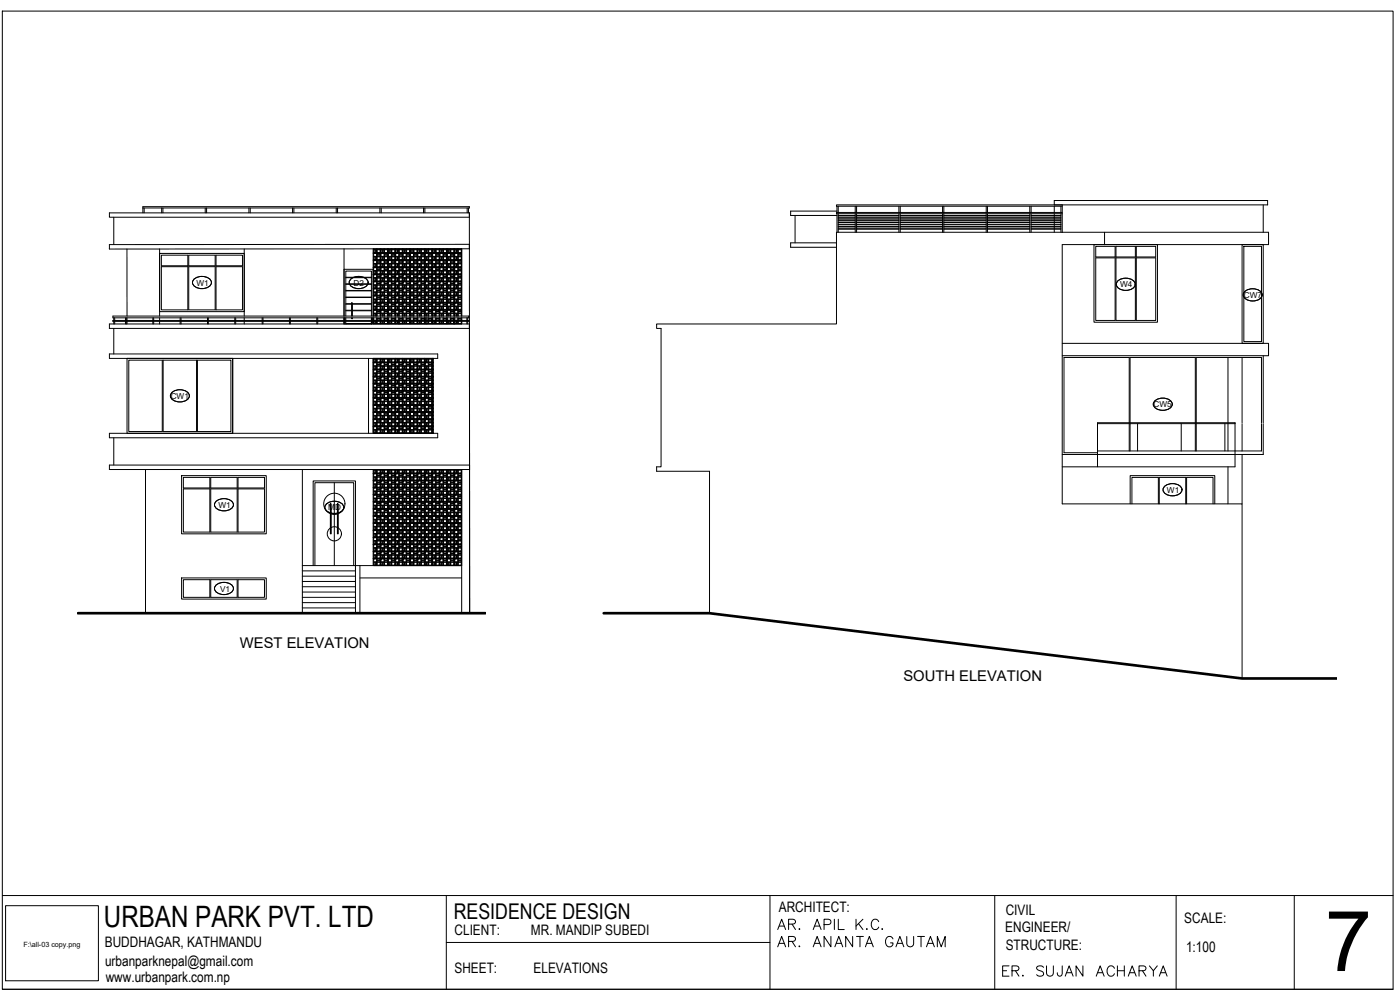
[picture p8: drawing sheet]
<svg xmlns="http://www.w3.org/2000/svg" width="420mm" height="297mm" viewBox="0 0 420 297" stroke-linecap="round" stroke-linejoin="round" font-family="sans-serif">
<defs><g id="words">
<text font-size="25.3" x="397.6" y="291.3">7</text>
<text font-size="8.8" x="31.2" y="278">URBAN PARK PVT. LTD</text>
<text font-size="6.6" x="299.5" y="294.2">ER. SUJAN ACHARYA</text>
<text font-size="6.5" x="136.2" y="275.6">RESIDENCE DESIGN</text>
<g font-size="4.4">
<text x="72" y="194.5">WEST ELEVATION</text>
<text x="271.1" y="204.3">SOUTH ELEVATION</text>
</g>
<g font-size="4.3">
<text x="233.7" y="273.6">ARCHITECT:</text>
<text x="301.8" y="274.5">CIVIL</text>
<text x="136.4" y="280.5">CLIENT:</text>
<text x="159.3" y="280.6">MR. MANDIP SUBEDI</text>
<text x="301.7" y="279.7">ENGINEER/</text>
<text x="355.4" y="276.8">SCALE:</text>
<text x="31.5" y="284.3">BUDDHAGAR, KATHMANDU</text>
<text x="301.8" y="284.9">STRUCTURE:</text>
<text x="355.9" y="285.7">1:100</text>
<text x="31.5" y="289.7">urbanparknepal@gmail.com</text>
<text x="136.4" y="291.9">SHEET:</text>
<text x="160.1" y="291.9">ELEVATIONS</text>
<text x="31.7" y="294.7">www.urbanpark.com.np</text>
</g>
<g font-size="2.5">
<text x="58.9" y="85.7">W1</text>
<text x="106.1" y="85.7">D2</text>
<text x="336.1" y="86.2">W4</text>
<text x="373.3" y="89.4">CW7</text>
<text x="51.2" y="119.7">CW1</text>
<text x="346.2" y="122.2">CW5</text>
<text x="350.2" y="147.9">W1</text>
<text x="65.6" y="152.4">W1</text>
<text x="98.5" y="153.2">MD</text>
<text x="66" y="177.5">V1</text>
</g>
<text font-size="2.2" x="7" y="284">F:\all-03 copy.png</text>
</g></defs>
<!-- layer: WIN -->
<g fill="none" stroke="#000" stroke-width=".3">
<path d="M47.9 76h25.4v17.5h-25.4zM48.4 76.6h8v3.1h-8zM56.6 76.6h8v3.1h-8zM64.8 76.6h8v3.1h-8zM328.3 73.4h19.1v23.3h-19.1zM328.8 73.9h5.9v3.2h-5.9zM328.8 77.4h5.9v18.7h-5.9zM334.9 73.9h5.8v3.2h-5.8zM334.9 77.4h5.8v18.7h-5.8zM341 73.9h5.8v3.2h-5.8zM341 77.4h5.8v18.7h-5.8zM372.8 73.4h6.3v29.6h-6.3z"/>
<path d="M373.3 73.9h5.3v28.6h-5.3zM48.4 80h8v13h-8zM56.6 80h8v13h-8zM64.8 80h8v13h-8zM103.3 94.8v-14h8.7v14M103.3 95.4v.7M103.3 96.4v.8M103.8 94.8v-13.5h7.7v13.5M103.8 95.4v.7M103.8 96.4v.8h7.7v-.8M103.8 93.2h1.7M103.8 93.1h1.7"/>
<path d="M103.8 91.3h1.7M103.8 91.1h1.7M103.8 89.3h7.7M103.8 89.1h7.7M103.8 87.3h7.7M103.8 87.2h7.7M103.8 85.3h7.7M103.8 85.2h7.7M103.8 83.3h7.7M103.8 83.2h7.7M103.8 97.1h7.7M105.5 94.8v-3.9h.3v3.9"/>
<path d="M105.5 95.4v.2h.3v-.2M105.8 93.2h5.7M105.8 93.1h5.7M105.8 91.3h5.7M105.8 91.1h5.7M111.5 95.4v.7M112 95.4v.7M112 96.4v.8M38.1 107.5h31.7v22.5h-31.7zM38.7 108.1h10v21.4h-10zM49 108.1h10v21.4h-10zM59.2 108.1h10.1v21.4h-10.1z"/>
<path d="M379.1 106.7v20.1M318.8 136.4h10.6M338.9 126.8v-19.5h-19.6v28.5h10.1M338.9 127.1v8.2M339.2 126.8v-19.5h19.5v19.5M339.2 127.1v8.2M358.7 127.1v8.2M359 126.8v-19.5h19.6v19.5M359 127.1v8.2M378.6 127.1v8.2M379.1 127.1v9.3M54.5 142.7h25.4v17.5h-25.4z"/>
<path d="M55 143.2h8v3.2h-8zM55 146.7h8v12.9h-8zM63.2 143.2h8v3.2h-8zM63.2 146.7h8v12.9h-8zM71.4 143.2h8v3.2h-8zM71.4 146.7h8v12.9h-8zM99.1 151.2h.3v9h-.3zM100.3 144.8v24.9M101.3 151.2h.2v9h-.2zM339.2 151.2v-8.5h25.4v8.5M339.7 151.2v-8h7.9v8M347.9 151.2v-8h8v8"/>
<path d="M356.1 151.2v-8h7.9v8M54.5 173.4h25.4v6.4h-25.4zM55 173.9h8v5.3h-8zM63.2 173.9h8v5.3h-8zM71.4 173.9h8v5.3h-8zM94 169.7v-25.4h12.7v25.4M94.5 169.7v-24.9h11.7v24.9"/>
<circle cx="100.3" cy="151.2" r="3.2"/>
<circle cx="100.3" cy="160.2" r="2.13"/>
</g>
<!-- layer: elevation line medium -->
<g fill="none" stroke="#000" stroke-width=".3">
<path d="M32.8 63.9h108.1v1.3h-108.1zM32.8 73.4l108.1-.1v1.3l-108.1 .1zM34.1 65.2v8.2M38.1 74.7v20.1M47.9 74.7v20.1M73.3 74.7v20.1M103.3 74.7v20.1M138.6 74.6v20.2M140.9 63.9v120.1M38.1 95.4v.7M38.1 96.4v.8M47.9 95.4v.7"/>
<path d="M47.9 96.4v.8M73.3 95.4v.7M73.3 96.4v.8M103.3 95.4v.7M103.3 96.4v.8"/>
</g>
<!-- layer: mm_Wall -->
<g fill="none" stroke="#000" stroke-width=".3">
<path d="M238.6 64.7v8.2M251 72.9h-13.7v1.3h13.7M251.2 63.3h-13.9v1.4h13.9M34.1 98.5v7.7M138.6 95.4v.7M138.6 96.4v.8M140.9 98.5h-108.1v-1.3h108.1v86.8h-97.2v-43.1M32.8 106.2h98.6v1.3h-98.6zM69.8 107.5v22.5M110.6 107.5v22.5M130 107.5v22.5M32.8 130h98.6v1.3h-98.6z"/>
<path d="M34.1 131.3v8.2M140.9 139.5h-108.1v1.4h108.1M90.7 140.9v43.1M138.6 140.9v43.1M108 169.7v14.3M138.6 169.7h-31.9v14.3M212.9 184v-42.6h-15.8v-1.3h1.3v-41.6h-1.3v-1.3h53.9v-27.5h80.5v3.7h-12.7v77.8h54v52.4"/>
</g>
<!-- layer: Beam -->
<path d="M108 173.4h30.6" fill="none" stroke="#000" stroke-width=".3"/>
<!-- layer: mm_Wall 1 -->
<path d="M140.9 184h4.8" fill="none" stroke="#000" stroke-width=".3"/>
<!-- layer: interior -->
<path d="M90.7 179.2h16M90.7 177.6h16M90.7 176.1h16M90.7 174.5h16M90.7 172.9h16M90.7 171.3h16M90.7 169.7h16M90.7 182.4h16M90.7 180.8h16" fill="none" stroke="#000" stroke-width=".3"/>
<!-- layer: Terracota -->
<g fill="none" stroke="#000" stroke-width=".3">
<path d="M112 78h2.2v2.2h-2.2zM112 75.9h2.2v2.1h-2.2zM112 74.7h26.6v1.2h-2.3v-1.2v1.2h-2.2v-1.2v1.2h-2.2v-1.2v1.2h-2.2v-1.2v1.2h-2.2v-1.2v1.2h-2.2v-1.2v1.2h-2.2v-1.2v1.2h-2.3v-1.2v1.2h-2.2v-1.2v1.2h-2.2v-1.2v1.2h-2.2v-1.2v1.2h-2.2zM112.1 78.2h2v1.8h-2zM112.1 79.2h.9v.8v-.8M112.1 76.1h2v1.8h-2zM112.1 77.1h.9v.8v-.8M112.1 74.7v1.1h2v-1.1M112.1 74.9h.9v.9v-.9M112.5 74.9v.9M112.5 77.1v.8M112.5 79.2v.8"/>
<path d="M112.6 74.9v.9M112.6 77.1v.8M112.6 79.2v.8M113 74.7l-.9 .1M113 76.1v.8h-.9M113 78.2v.8h-.9M113.2 74.7l.9 .1M113.2 76.1v.8h.9M113.2 78.2v.8h.9M113.2 78.7h.9M113.2 78.6h.9M113.2 76.6h.9"/>
<path d="M113.2 76.4h.9M114.1 74.9h-.9v.9M114.1 77.1h-.9v.8M114.1 79.2h-.9v.8M114.2 78h2.2v2.2h-2.2zM114.2 75.9h2.2v2.1h-2.2zM114.3 78.2h2v1.8h-2zM114.3 79.2h1v.8v-.8M114.3 76.1h2v1.8h-2zM114.3 77.1h1v.8v-.8M114.3 74.7v1.1h2v-1.1M114.3 74.9h1v.9v-.9"/>
<path d="M114.7 74.9v.9M114.7 77.1v.8M114.7 79.2v.8M114.9 74.9v.9M114.9 77.1v.8M114.9 79.2v.8M115.3 74.7l-1 .1M115.3 76.1v.8h-1M115.3 78.2v.8h-1M115.4 74.7l.9 .1M115.4 76.1v.8h.9M115.4 78.2v.8h.9"/>
<path d="M115.4 78.7h.9M115.4 78.6h.9M115.4 76.6h.9M115.4 76.4h.9M116.3 74.9h-.9v.9M116.3 77.1h-.9v.8M116.3 79.2h-.9v.8M116.4 78h2.2v2.2h-2.2zM116.4 75.9h2.2v2.1h-2.2zM116.6 78.2h1.9v1.8h-1.9zM116.6 79.2h.9v.8v-.8M116.6 76.1h1.9v1.8h-1.9z"/>
<path d="M116.6 77.1h.9v.8v-.8M116.6 74.7v1.1h1.9v-1.1M116.6 74.9h.9v.9v-.9M116.9 74.9v.9M116.9 77.1v.8M116.9 79.2v.8M117.1 74.9v.9M117.1 77.1v.8M117.1 79.2v.8M117.5 74.7l-.9 .1M117.5 76.1v.8h-.9M117.5 78.2v.8h-.9"/>
<path d="M117.6 74.7l.9 .1M117.6 76.1v.8h.9M117.6 78.2v.8h.9M117.6 78.7h.9M117.6 78.6h.9M117.6 76.6h.9M117.6 76.4h.9M118.5 74.9h-.9v.9M118.5 77.1h-.9v.8M118.5 79.2h-.9v.8M118.6 78h2.2v2.2h-2.2zM118.6 75.9h2.2v2.1h-2.2z"/>
<path d="M118.8 78.2h1.9v1.8h-1.9zM118.8 79.2h.9v.8v-.8M118.8 76.1h1.9v1.8h-1.9zM118.8 77.1h.9v.8v-.8M118.8 74.7v1.1h1.9v-1.1M118.8 74.9h.9v.9v-.9M119.1 74.9v.9M119.1 77.1v.8M119.1 79.2v.8M119.3 74.9v.9M119.3 77.1v.8M119.3 79.2v.8"/>
<path d="M119.7 74.7l-.9 .1M119.7 76.1v.8h-.9M119.7 78.2v.8h-.9M119.8 74.7l.9 .1M119.8 76.1v.8h.9M119.8 78.2v.8h.9M119.8 78.7h.9M119.8 78.6h.9M119.8 76.6h.9M119.8 76.4h.9M120.7 74.9h-.9v.9M120.7 77.1h-.9v.8"/>
<path d="M120.7 79.2h-.9v.8M120.8 78h2.3v2.2h-2.3zM120.8 75.9h2.3v2.1h-2.3zM121 78.2h1.9v1.8h-1.9zM121 79.2h.9v.8v-.8M121 76.1h1.9v1.8h-1.9zM121 77.1h.9v.8v-.8M121 74.7v1.1h1.9v-1.1M121 74.9h.9v.9v-.9M121.4 74.9v.9M121.4 77.1v.8M121.4 79.2v.8"/>
<path d="M121.5 74.9v.9M121.5 77.1v.8M121.5 79.2v.8M121.9 74.7l-.9 .1M121.9 76.1v.8h-.9M121.9 78.2v.8h-.9M122 74.7l.9 .1M122 76.1v.8h.9M122 78.2v.8h.9M122 78.7h.9M122 78.6h.9M122 76.6h.9"/>
<path d="M122 76.4h.9M122.9 74.9h-.9v.9M122.9 77.1h-.9v.8M122.9 79.2h-.9v.8M123.1 78h2.2v2.2h-2.2zM123.1 75.9h2.2v2.1h-2.2zM123.2 78.2h1.9v1.8h-1.9zM123.2 79.2h.9v.8v-.8M123.2 76.1h1.9v1.8h-1.9zM123.2 77.1h.9v.8v-.8M123.2 74.7v1.1h1.9v-1.1M123.2 74.9h.9v.9v-.9"/>
<path d="M123.6 74.9v.9M123.6 77.1v.8M123.6 79.2v.8M123.7 74.9v.9M123.7 77.1v.8M123.7 79.2v.8M124.1 74.7l-.9 .1M124.1 76.1v.8h-.9M124.1 78.2v.8h-.9M124.2 74.7l.9 .1M124.2 76.1v.8h.9M124.2 78.2v.8h.9"/>
<path d="M124.2 78.7h.9M124.2 78.6h.9M124.2 76.6h.9M124.2 76.4h.9M125.1 74.9h-.9v.9M125.1 77.1h-.9v.8M125.1 79.2h-.9v.8M125.3 78h2.2v2.2h-2.2zM125.3 75.9h2.2v2.1h-2.2zM125.4 78.2h2v1.8h-2zM125.4 79.2h.9v.8v-.8M125.4 76.1h2v1.8h-2z"/>
<path d="M125.4 77.1h.9v.8v-.8M125.4 74.7v1.1h2v-1.1M125.4 74.9h.9v.9v-.9M125.8 74.9v.9M125.8 77.1v.8M125.8 79.2v.8M125.9 74.9v.9M125.9 77.1v.8M125.9 79.2v.8M126.3 74.7l-.9 .1M126.3 76.1v.8h-.9M126.3 78.2v.8h-.9"/>
<path d="M126.4 74.7l1 .1M126.4 76.1v.8h1M126.4 78.2v.8h1M126.4 78.7h1M126.4 78.6h1M126.4 76.6h1M126.4 76.4h1M127.4 74.9h-1v.9M127.4 77.1h-1v.8M127.4 79.2h-1v.8M127.5 78h2.2v2.2h-2.2zM127.5 75.9h2.2v2.1h-2.2z"/>
<path d="M127.6 78.2h2v1.8h-2zM127.6 79.2h.9v.8v-.8M127.6 76.1h2v1.8h-2zM127.6 77.1h.9v.8v-.8M127.6 74.7v1.1h2v-1.1M127.6 74.9h.9v.9v-.9M128 74.9v.9M128 77.1v.8M128 79.2v.8M128.1 74.9v.9M128.1 77.1v.8M128.1 79.2v.8"/>
<path d="M128.5 74.7l-.9 .1M128.5 76.1v.8h-.9M128.5 78.2v.8h-.9M128.7 74.7l.9 .1M128.7 76.1v.8h.9M128.7 78.2v.8h.9M128.7 78.7h.9M128.7 78.6h.9M128.7 76.6h.9M128.7 76.4h.9M129.6 74.9h-.9v.9M129.6 77.1h-.9v.8"/>
<path d="M129.6 79.2h-.9v.8M129.7 78h2.2v2.2h-2.2zM129.7 75.9h2.2v2.1h-2.2zM129.8 78.2h2v1.8h-2zM129.8 79.2h.9v.8v-.8M129.8 76.1h2v1.8h-2zM129.8 77.1h.9v.8v-.8M129.8 74.7v1.1h2v-1.1M129.8 74.9h.9v.9v-.9M130.2 74.9v.9M130.2 77.1v.8M130.2 79.2v.8"/>
<path d="M130.4 74.9v.9M130.4 77.1v.8M130.4 79.2v.8M130.7 74.7l-.9 .1M130.7 76.1v.8h-.9M130.7 78.2v.8h-.9M130.9 74.7l.9 .1M130.9 76.1v.8h.9M130.9 78.2v.8h.9M130.9 78.7h.9M130.9 78.6h.9M130.9 76.6h.9"/>
<path d="M130.9 76.4h.9M131.8 74.9h-.9v.9M131.8 77.1h-.9v.8M131.8 79.2h-.9v.8M131.9 78h2.2v2.2h-2.2zM131.9 75.9h2.2v2.1h-2.2zM132.1 78.2h1.9v1.8h-1.9zM132.1 79.2h.8v.8v-.8M132.1 76.1h1.9v1.8h-1.9zM132.1 77.1h.8v.8v-.8M132.1 74.7v1.1h1.9v-1.1M132.1 74.9h.8v.9v-.9"/>
<path d="M132.4 74.9v.9M132.4 77.1v.8M132.4 79.2v.8M132.6 74.9v.9M132.6 77.1v.8M132.6 79.2v.8M132.9 74.7l-.8 .1M132.9 76.1v.8h-.8M132.9 78.2v.8h-.8M133.1 74.7l.9 .1M133.1 76.1v.8h.9M133.1 78.2v.8h.9"/>
<path d="M133.1 78.7h.9M133.1 78.6h.9M133.1 76.6h.9M133.1 76.4h.9M134 74.9h-.9v.9M134 77.1h-.9v.8M134 79.2h-.9v.8M134.1 78h2.2v2.2h-2.2zM134.1 75.9h2.2v2.1h-2.2zM134.3 78.2h1.9v1.8h-1.9zM134.3 79.2h.9v.8v-.8M134.3 76.1h1.9v1.8h-1.9z"/>
<path d="M134.3 77.1h.9v.8v-.8M134.3 74.7v1.1h1.9v-1.1M134.3 74.9h.9v.9v-.9M134.6 74.9v.9M134.6 77.1v.8M134.6 79.2v.8M134.8 74.9v.9M134.8 77.1v.8M134.8 79.2v.8M135.2 74.7l-.9 .1M135.2 76.1v.8h-.9M135.2 78.2v.8h-.9"/>
<path d="M135.3 74.7l.9 .1M135.3 76.1v.8h.9M135.3 78.2v.8h.9M135.3 78.7h.9M135.3 78.6h.9M135.3 76.6h.9M135.3 76.4h.9M136.2 74.9h-.9v.9M136.2 77.1h-.9v.8M136.2 79.2h-.9v.8M136.3 78h2.3v2.2h-2.3zM136.3 75.9h2.3v2.1h-2.3z"/>
<path d="M136.5 78.2h1.9v1.8h-1.9zM136.5 79.2h.9v.8v-.8M136.5 76.1h1.9v1.8h-1.9zM136.5 77.1h.9v.8v-.8M136.5 74.7v1.1h1.9v-1.1M136.5 74.9h.9v.9v-.9M136.9 74.9v.9M136.9 77.1v.8M136.9 79.2v.8M137 74.9v.9M137 77.1v.8M137 79.2v.8"/>
<path d="M137.4 74.7l-.9 .1M137.4 76.1v.8h-.9M137.4 78.2v.8h-.9M137.5 74.7l.9 .1M137.5 76.1v.8h.9M137.5 78.2v.8h.9M137.5 78.7h.9M137.5 78.6h.9M137.5 76.6h.9M137.5 76.4h.9M138.4 74.9h-.9v.9M138.4 77.1h-.9v.8"/>
<path d="M138.4 79.2h-.9v.8M112 96.4v.8h2.2v-.8v.8h2.2v-.8v.8h2.2v-.8v.8h2.2v-.8v.8h2.3v-.8v.8h2.2v-.8v.8h2.2v-.8v.8h2.2v-.8v.8h2.2v-.8v.8h2.2v-.8v.8h4.5v-.8M112 94.8v-1.9h2.2v1.9v-1.9h2.2v1.9v-1.9h2.2v1.9v-1.9h2.2v1.9v-1.9h2.3v1.9v-1.9h2.2v1.9v-1.9h2.2v1.9v-1.9h2.2v1.9v-1.9h2.2v1.9v-1.9h2.2v1.9v-1.9h2.2v1.9v-1.9h2.3v1.9M112 90.8h2.2v2.1h-2.2zM112 88.7h2.2v2.1h-2.2zM112 86.6h2.2v2.1h-2.2zM112 84.4h2.2v2.2h-2.2zM112 82.3h2.2v2.1h-2.2zM112 80.2h2.2v2.1h-2.2zM112 95.4v.7M112.1 96.4v.7h2v-.7M112.1 94.8v-1.7h2v1.7"/>
<path d="M112.1 94.1h.9v.7v-.7M112.1 91h2v1.8h-2zM112.1 92h.9v.8v-.8M112.1 88.8h2v1.9h-2zM112.1 89.8h.9v.9v-.9M112.1 86.7h2v1.9h-2zM112.1 87.7h.9v.9v-.9M112.1 84.6h2v1.8h-2zM112.1 85.6h.9v.8v-.8M112.1 82.5h2v1.8h-2zM112.1 83.4h.9v.9v-.9M112.1 80.3h2v1.9h-2z"/>
<path d="M112.1 81.3h.9v.9v-.9M112.1 95.4v.7h.9v-.7M112.5 81.3v.9M112.5 83.4v.9M112.5 85.6v.8M112.5 87.7v.9M112.5 89.8v.9M112.5 92v.8M112.5 94.1v.7M112.5 96.4v.7M112.6 81.3v.9M112.6 83.4v.9"/>
<path d="M112.6 85.6v.8M112.6 87.7v.9M112.6 89.8v.9M112.6 92v.8M112.6 94.1v.7M112.6 96.4v.7M113 80.3v.9h-.9M113 82.5v.8h-.9M113 84.6v.8h-.9M113 86.7v.9h-.9M113 88.8v.9h-.9M113 91v.8h-.9"/>
<path d="M113 93.1v.8h-.9M113 96.4v.7M113.2 80.3v.9h.9M113.2 82.5v.8h.9M113.2 84.6v.8h.9M113.2 86.7v.9h.9M113.2 88.8v.9h.9M113.2 91v.8h.9M113.2 93.1v.8h.9M113.2 95.4v.7h.9v-.7M113.2 96.4v.7M113.2 95.7h.9"/>
<path d="M113.2 95.6h.9M113.2 93.6h.9M113.2 93.5h.9M113.2 91.5h.9M113.2 91.3h.9M113.2 89.3h.9M113.2 89.2h.9M113.2 87.2h.9M113.2 87.1h.9M113.2 85.1h.9M113.2 84.9h.9M113.2 82.9h.9"/>
<path d="M113.2 82.8h.9M113.2 80.8h.9M113.2 80.7h.9M114.1 81.3h-.9v.9M114.1 83.4h-.9v.9M114.1 85.6h-.9v.8M114.1 87.7h-.9v.9M114.1 89.8h-.9v.9M114.1 92h-.9v.8M114.1 94.1h-.9v.7M114.2 90.8h2.2v2.1h-2.2zM114.2 88.7h2.2v2.1h-2.2z"/>
<path d="M114.2 86.6h2.2v2.1h-2.2zM114.2 84.4h2.2v2.2h-2.2zM114.2 82.3h2.2v2.1h-2.2zM114.2 80.2h2.2v2.1h-2.2zM114.2 95.4v.7M114.3 96.4v.7h2v-.7M114.3 94.8v-1.7h2v1.7M114.3 94.1h1v.7v-.7M114.3 91h2v1.8h-2zM114.3 92h1v.8v-.8M114.3 88.8h2v1.9h-2zM114.3 89.8h1v.9v-.9"/>
<path d="M114.3 86.7h2v1.9h-2zM114.3 87.7h1v.9v-.9M114.3 84.6h2v1.8h-2zM114.3 85.6h1v.8v-.8M114.3 82.5h2v1.8h-2zM114.3 83.4h1v.9v-.9M114.3 80.3h2v1.9h-2zM114.3 81.3h1v.9v-.9M114.3 95.4v.7h1v-.7M114.7 81.3v.9M114.7 83.4v.9M114.7 85.6v.8"/>
<path d="M114.7 87.7v.9M114.7 89.8v.9M114.7 92v.8M114.7 94.1v.7M114.7 96.4v.7M114.9 81.3v.9M114.9 83.4v.9M114.9 85.6v.8M114.9 87.7v.9M114.9 89.8v.9M114.9 92v.8M114.9 94.1v.7"/>
<path d="M114.9 96.4v.7M115.3 80.3v.9h-1M115.3 82.5v.8h-1M115.3 84.6v.8h-1M115.3 86.7v.9h-1M115.3 88.8v.9h-1M115.3 91v.8h-1M115.3 93.1v.8h-1M115.3 96.4v.7M115.4 80.3v.9h.9M115.4 82.5v.8h.9M115.4 84.6v.8h.9"/>
<path d="M115.4 86.7v.9h.9M115.4 88.8v.9h.9M115.4 91v.8h.9M115.4 93.1v.8h.9M115.4 95.4v.7h.9v-.7M115.4 96.4v.7M115.4 95.7h.9M115.4 95.6h.9M115.4 93.6h.9M115.4 93.5h.9M115.4 91.5h.9M115.4 91.3h.9"/>
<path d="M115.4 89.3h.9M115.4 89.2h.9M115.4 87.2h.9M115.4 87.1h.9M115.4 85.1h.9M115.4 84.9h.9M115.4 82.9h.9M115.4 82.8h.9M115.4 80.8h.9M115.4 80.7h.9M116.3 81.3h-.9v.9M116.3 83.4h-.9v.9"/>
<path d="M116.3 85.6h-.9v.8M116.3 87.7h-.9v.9M116.3 89.8h-.9v.9M116.3 92h-.9v.8M116.3 94.1h-.9v.7M116.4 90.8h2.2v2.1h-2.2zM116.4 88.7h2.2v2.1h-2.2zM116.4 86.6h2.2v2.1h-2.2zM116.4 84.4h2.2v2.2h-2.2zM116.4 82.3h2.2v2.1h-2.2zM116.4 80.2h2.2v2.1h-2.2zM116.4 95.4v.7"/>
<path d="M116.6 96.4v.7h1.9v-.7M116.6 94.8v-1.7h1.9v1.7M116.6 94.1h.9v.7v-.7M116.6 91h1.9v1.8h-1.9zM116.6 92h.9v.8v-.8M116.6 88.8h1.9v1.9h-1.9zM116.6 89.8h.9v.9v-.9M116.6 86.7h1.9v1.9h-1.9zM116.6 87.7h.9v.9v-.9M116.6 84.6h1.9v1.8h-1.9zM116.6 85.6h.9v.8v-.8M116.6 82.5h1.9v1.8h-1.9z"/>
<path d="M116.6 83.4h.9v.9v-.9M116.6 80.3h1.9v1.9h-1.9zM116.6 81.3h.9v.9v-.9M116.6 95.4v.7h.9v-.7M116.9 81.3v.9M116.9 83.4v.9M116.9 85.6v.8M116.9 87.7v.9M116.9 89.8v.9M116.9 92v.8M116.9 94.1v.7M116.9 96.4v.7"/>
<path d="M117.1 81.3v.9M117.1 83.4v.9M117.1 85.6v.8M117.1 87.7v.9M117.1 89.8v.9M117.1 92v.8M117.1 94.1v.7M117.1 96.4v.7M117.5 80.3v.9h-.9M117.5 82.5v.8h-.9M117.5 84.6v.8h-.9M117.5 86.7v.9h-.9"/>
<path d="M117.5 88.8v.9h-.9M117.5 91v.8h-.9M117.5 93.1v.8h-.9M117.5 96.4v.7M117.6 80.3v.9h.9M117.6 82.5v.8h.9M117.6 84.6v.8h.9M117.6 86.7v.9h.9M117.6 88.8v.9h.9M117.6 91v.8h.9M117.6 93.1v.8h.9M117.6 95.4v.7h.9v-.7"/>
<path d="M117.6 96.4v.7M117.6 95.7h.9M117.6 95.6h.9M117.6 93.6h.9M117.6 93.5h.9M117.6 91.5h.9M117.6 91.3h.9M117.6 89.3h.9M117.6 89.2h.9M117.6 87.2h.9M117.6 87.1h.9M117.6 85.1h.9"/>
<path d="M117.6 84.9h.9M117.6 82.9h.9M117.6 82.8h.9M117.6 80.8h.9M117.6 80.7h.9M118.5 81.3h-.9v.9M118.5 83.4h-.9v.9M118.5 85.6h-.9v.8M118.5 87.7h-.9v.9M118.5 89.8h-.9v.9M118.5 92h-.9v.8M118.5 94.1h-.9v.7"/>
<path d="M118.6 90.8h2.2v2.1h-2.2zM118.6 88.7h2.2v2.1h-2.2zM118.6 86.6h2.2v2.1h-2.2zM118.6 84.4h2.2v2.2h-2.2zM118.6 82.3h2.2v2.1h-2.2zM118.6 80.2h2.2v2.1h-2.2zM118.6 95.4v.7M118.8 96.4v.7h.9v-.7M118.8 94.8v-1.7h1.9v1.7M118.8 94.1h.9v.7v-.7M118.8 91h1.9v1.8h-1.9zM118.8 92h.9v.8v-.8"/>
<path d="M118.8 88.8h1.9v1.9h-1.9zM118.8 89.8h.9v.9v-.9M118.8 86.7h1.9v1.9h-1.9zM118.8 87.7h.9v.9v-.9M118.8 84.6h1.9v1.8h-1.9zM118.8 85.6h.9v.8v-.8M118.8 82.5h1.9v1.8h-1.9zM118.8 83.4h.9v.9v-.9M118.8 80.3h1.9v1.9h-1.9zM118.8 81.3h.9v.9v-.9M118.8 95.4v.7h.9v-.7M119.1 81.3v.9"/>
<path d="M119.1 83.4v.9M119.1 85.6v.8M119.1 87.7v.9M119.1 89.8v.9M119.1 92v.8M119.1 94.1v.7M119.1 96.4v.7M119.3 81.3v.9M119.3 83.4v.9M119.3 85.6v.8M119.3 87.7v.9M119.3 89.8v.9"/>
<path d="M119.3 92v.8M119.3 94.1v.7M119.3 96.4v.7M119.7 80.3v.9h-.9M119.7 82.5v.8h-.9M119.7 84.6v.8h-.9M119.7 86.7v.9h-.9M119.7 88.8v.9h-.9M119.7 91v.8h-.9M119.7 93.1v.8h-.9M119.8 80.3v.9h.9M119.8 82.5v.8h.9"/>
<path d="M119.8 84.6v.8h.9M119.8 86.7v.9h.9M119.8 88.8v.9h.9M119.8 91v.8h.9M119.8 93.1v.8h.9M119.8 93.6h.9M119.8 93.5h.9M119.8 91.5h.9M119.8 91.3h.9M119.8 89.3h.9M119.8 89.2h.9M119.8 87.2h.9"/>
<path d="M119.8 87.1h.9M119.8 85.1h.9M119.8 84.9h.9M119.8 82.9h.9M119.8 82.8h.9M119.8 80.8h.9M119.8 80.7h.9M120 95.7h.7M120 95.6h.7M120.7 96.4v.7h-.7M120.7 81.3h-.9v.9M120.7 83.4h-.9v.9"/>
<path d="M120.7 85.6h-.9v.8M120.7 87.7h-.9v.9M120.7 89.8h-.9v.9M120.7 92h-.9v.8M120.7 94.1h-.9v.7M120.7 95.4v.7h-.7M120.8 90.8h2.3v2.1h-2.3zM120.8 88.7h2.3v2.1h-2.3zM120.8 86.6h2.3v2.1h-2.3zM120.8 84.4h2.3v2.2h-2.3zM120.8 82.3h2.3v2.1h-2.3zM120.8 80.2h2.3v2.1h-2.3z"/>
<path d="M120.8 95.4v.7M121 96.4v.7h1.9v-.7M121 94.8v-1.7h1.9v1.7M121 94.1h.9v.7v-.7M121 91h1.9v1.8h-1.9zM121 92h.9v.8v-.8M121 88.8h1.9v1.9h-1.9zM121 89.8h.9v.9v-.9M121 86.7h1.9v1.9h-1.9zM121 87.7h.9v.9v-.9M121 84.6h1.9v1.8h-1.9zM121 85.6h.9v.8v-.8"/>
<path d="M121 82.5h1.9v1.8h-1.9zM121 83.4h.9v.9v-.9M121 80.3h1.9v1.9h-1.9zM121 81.3h.9v.9v-.9M121 95.4v.7h.9v-.7M121.4 81.3v.9M121.4 83.4v.9M121.4 85.6v.8M121.4 87.7v.9M121.4 89.8v.9M121.4 92v.8M121.4 94.1v.7"/>
<path d="M121.4 96.4v.7M121.5 81.3v.9M121.5 83.4v.9M121.5 85.6v.8M121.5 87.7v.9M121.5 89.8v.9M121.5 92v.8M121.5 94.1v.7M121.5 96.4v.7M121.9 80.3v.9h-.9M121.9 82.5v.8h-.9M121.9 84.6v.8h-.9"/>
<path d="M121.9 86.7v.9h-.9M121.9 88.8v.9h-.9M121.9 91v.8h-.9M121.9 93.1v.8h-.9M121.9 96.4v.7M122 80.3v.9h.9M122 82.5v.8h.9M122 84.6v.8h.9M122 86.7v.9h.9M122 88.8v.9h.9M122 91v.8h.9M122 93.1v.8h.9"/>
<path d="M122 95.4v.7h.9v-.7M122 96.4v.7M122 95.7h.9M122 95.6h.9M122 93.6h.9M122 93.5h.9M122 91.5h.9M122 91.3h.9M122 89.3h.9M122 89.2h.9M122 87.2h.9M122 87.1h.9"/>
<path d="M122 85.1h.9M122 84.9h.9M122 82.9h.9M122 82.8h.9M122 80.8h.9M122 80.7h.9M122.9 81.3h-.9v.9M122.9 83.4h-.9v.9M122.9 85.6h-.9v.8M122.9 87.7h-.9v.9M122.9 89.8h-.9v.9M122.9 92h-.9v.8"/>
<path d="M122.9 94.1h-.9v.7M123.1 90.8h2.2v2.1h-2.2zM123.1 88.7h2.2v2.1h-2.2zM123.1 86.6h2.2v2.1h-2.2zM123.1 84.4h2.2v2.2h-2.2zM123.1 82.3h2.2v2.1h-2.2zM123.1 80.2h2.2v2.1h-2.2zM123.1 95.4v.7M123.2 96.4v.7h1.9v-.7M123.2 94.8v-1.7h1.9v1.7M123.2 94.1h.9v.7v-.7M123.2 91h1.9v1.8h-1.9z"/>
<path d="M123.2 92h.9v.8v-.8M123.2 88.8h1.9v1.9h-1.9zM123.2 89.8h.9v.9v-.9M123.2 86.7h1.9v1.9h-1.9zM123.2 87.7h.9v.9v-.9M123.2 84.6h1.9v1.8h-1.9zM123.2 85.6h.9v.8v-.8M123.2 82.5h1.9v1.8h-1.9zM123.2 83.4h.9v.9v-.9M123.2 80.3h1.9v1.9h-1.9zM123.2 81.3h.9v.9v-.9M123.2 95.4v.7h.9v-.7"/>
<path d="M123.6 81.3v.9M123.6 83.4v.9M123.6 85.6v.8M123.6 87.7v.9M123.6 89.8v.9M123.6 92v.8M123.6 94.1v.7M123.6 96.4v.7M123.7 81.3v.9M123.7 83.4v.9M123.7 85.6v.8M123.7 87.7v.9"/>
<path d="M123.7 89.8v.9M123.7 92v.8M123.7 94.1v.7M123.7 96.4v.7M124.1 80.3v.9h-.9M124.1 82.5v.8h-.9M124.1 84.6v.8h-.9M124.1 86.7v.9h-.9M124.1 88.8v.9h-.9M124.1 91v.8h-.9M124.1 93.1v.8h-.9M124.1 96.4v.7"/>
<path d="M124.2 80.3v.9h.9M124.2 82.5v.8h.9M124.2 84.6v.8h.9M124.2 86.7v.9h.9M124.2 88.8v.9h.9M124.2 91v.8h.9M124.2 93.1v.8h.9M124.2 95.4v.7h.9v-.7M124.2 96.4v.7M124.2 95.7h.9M124.2 95.6h.9M124.2 93.6h.9"/>
<path d="M124.2 93.5h.9M124.2 91.5h.9M124.2 91.3h.9M124.2 89.3h.9M124.2 89.2h.9M124.2 87.2h.9M124.2 87.1h.9M124.2 85.1h.9M124.2 84.9h.9M124.2 82.9h.9M124.2 82.8h.9M124.2 80.8h.9"/>
<path d="M124.2 80.7h.9M125.1 81.3h-.9v.9M125.1 83.4h-.9v.9M125.1 85.6h-.9v.8M125.1 87.7h-.9v.9M125.1 89.8h-.9v.9M125.1 92h-.9v.8M125.1 94.1h-.9v.7M125.3 90.8h2.2v2.1h-2.2zM125.3 88.7h2.2v2.1h-2.2zM125.3 86.6h2.2v2.1h-2.2zM125.3 84.4h2.2v2.2h-2.2z"/>
<path d="M125.3 82.3h2.2v2.1h-2.2zM125.3 80.2h2.2v2.1h-2.2zM125.3 95.4v.7M125.4 96.4v.7h2v-.7M125.4 94.8v-1.7h2v1.7M125.4 94.1h.9v.7v-.7M125.4 91h2v1.8h-2zM125.4 92h.9v.8v-.8M125.4 88.8h2v1.9h-2zM125.4 89.8h.9v.9v-.9M125.4 86.7h2v1.9h-2zM125.4 87.7h.9v.9v-.9"/>
<path d="M125.4 84.6h2v1.8h-2zM125.4 85.6h.9v.8v-.8M125.4 82.5h2v1.8h-2zM125.4 83.4h.9v.9v-.9M125.4 80.3h2v1.9h-2zM125.4 81.3h.9v.9v-.9M125.4 95.4v.7h.9v-.7M125.8 81.3v.9M125.8 83.4v.9M125.8 85.6v.8M125.8 87.7v.9M125.8 89.8v.9"/>
<path d="M125.8 92v.8M125.8 94.1v.7M125.8 96.4v.7M125.9 81.3v.9M125.9 83.4v.9M125.9 85.6v.8M125.9 87.7v.9M125.9 89.8v.9M125.9 92v.8M125.9 94.1v.7M125.9 96.4v.7M126.3 80.3v.9h-.9"/>
<path d="M126.3 82.5v.8h-.9M126.3 84.6v.8h-.9M126.3 86.7v.9h-.9M126.3 88.8v.9h-.9M126.3 91v.8h-.9M126.3 93.1v.8h-.9M126.3 96.4v.7M126.4 80.3v.9h1M126.4 82.5v.8h1M126.4 84.6v.8h1M126.4 86.7v.9h1M126.4 88.8v.9h1"/>
<path d="M126.4 91v.8h1M126.4 93.1v.8h1M126.4 95.4v.7h1v-.7M126.4 96.4v.7M126.4 95.7h1M126.4 95.6h1M126.4 93.6h1M126.4 93.5h1M126.4 91.5h1M126.4 91.3h1M126.4 89.3h1M126.4 89.2h1"/>
<path d="M126.4 87.2h1M126.4 87.1h1M126.4 85.1h1M126.4 84.9h1M126.4 82.9h1M126.4 82.8h1M126.4 80.8h1M126.4 80.7h1M127.4 81.3h-1v.9M127.4 83.4h-1v.9M127.4 85.6h-1v.8M127.4 87.7h-1v.9"/>
<path d="M127.4 89.8h-1v.9M127.4 92h-1v.8M127.4 94.1h-1v.7M127.5 90.8h2.2v2.1h-2.2zM127.5 88.7h2.2v2.1h-2.2zM127.5 86.6h2.2v2.1h-2.2zM127.5 84.4h2.2v2.2h-2.2zM127.5 82.3h2.2v2.1h-2.2zM127.5 80.2h2.2v2.1h-2.2zM127.5 95.4v.7M127.6 96.4v.7h.3M127.6 94.8v-1.7h2v1.7"/>
<path d="M127.6 94.1h.9v.7v-.7M127.6 91h2v1.8h-2zM127.6 92h.9v.8v-.8M127.6 88.8h2v1.9h-2zM127.6 89.8h.9v.9v-.9M127.6 86.7h2v1.9h-2zM127.6 87.7h.9v.9v-.9M127.6 84.6h2v1.8h-2zM127.6 85.6h.9v.8v-.8M127.6 82.5h2v1.8h-2zM127.6 83.4h.9v.9v-.9M127.6 80.3h2v1.9h-2z"/>
<path d="M127.6 81.3h.9v.9v-.9M127.6 95.4v.7h.3M128 81.3v.9M128 83.4v.9M128 85.6v.8M128 87.7v.9M128 89.8v.9M128 92v.8M128 94.1v.7M128.1 81.3v.9M128.1 83.4v.9M128.1 85.6v.8"/>
<path d="M128.1 87.7v.9M128.1 89.8v.9M128.1 92v.8M128.1 94.1v.7M128.5 80.3v.9h-.9M128.5 82.5v.8h-.9M128.5 84.6v.8h-.9M128.5 86.7v.9h-.9M128.5 88.8v.9h-.9M128.5 91v.8h-.9M128.5 93.1v.8h-.9M128.5 95.4v.7h-.3"/>
<path d="M128.5 96.4v.7M128.7 80.3v.9h.9M128.7 82.5v.8h.9M128.7 84.6v.8h.9M128.7 86.7v.9h.9M128.7 88.8v.9h.9M128.7 91v.8h.9M128.7 93.1v.8h.9M128.7 95.4v.7h.9v-.7M128.7 96.4v.7M128.7 95.7h.9M128.7 95.6h.9"/>
<path d="M128.7 93.6h.9M128.7 93.5h.9M128.7 91.5h.9M128.7 91.3h.9M128.7 89.3h.9M128.7 89.2h.9M128.7 87.2h.9M128.7 87.1h.9M128.7 85.1h.9M128.7 84.9h.9M128.7 82.9h.9M128.7 82.8h.9"/>
<path d="M128.7 80.8h.9M128.7 80.7h.9M129.6 96.4v.7h-1.4M129.6 81.3h-.9v.9M129.6 83.4h-.9v.9M129.6 85.6h-.9v.8M129.6 87.7h-.9v.9M129.6 89.8h-.9v.9M129.6 92h-.9v.8M129.6 94.1h-.9v.7M129.7 90.8h2.2v2.1h-2.2zM129.7 88.7h2.2v2.1h-2.2z"/>
<path d="M129.7 86.6h2.2v2.1h-2.2zM129.7 84.4h2.2v2.2h-2.2zM129.7 82.3h2.2v2.1h-2.2zM129.7 80.2h2.2v2.1h-2.2zM129.7 95.4v.7M129.8 96.4v.7h2v-.7M129.8 94.8v-1.7h2v1.7M129.8 94.1h.9v.7v-.7M129.8 91h2v1.8h-2zM129.8 92h.9v.8v-.8M129.8 88.8h2v1.9h-2zM129.8 89.8h.9v.9v-.9"/>
<path d="M129.8 86.7h2v1.9h-2zM129.8 87.7h.9v.9v-.9M129.8 84.6h2v1.8h-2zM129.8 85.6h.9v.8v-.8M129.8 82.5h2v1.8h-2zM129.8 83.4h.9v.9v-.9M129.8 80.3h2v1.9h-2zM129.8 81.3h.9v.9v-.9M129.8 95.4v.7h.9v-.7M130.2 81.3v.9M130.2 83.4v.9M130.2 85.6v.8"/>
<path d="M130.2 87.7v.9M130.2 89.8v.9M130.2 92v.8M130.2 94.1v.7M130.2 96.4v.7M130.4 81.3v.9M130.4 83.4v.9M130.4 85.6v.8M130.4 87.7v.9M130.4 89.8v.9M130.4 92v.8M130.4 94.1v.7"/>
<path d="M130.4 96.4v.7M130.7 80.3v.9h-.9M130.7 82.5v.8h-.9M130.7 84.6v.8h-.9M130.7 86.7v.9h-.9M130.7 88.8v.9h-.9M130.7 91v.8h-.9M130.7 93.1v.8h-.9M130.7 96.4v.7M130.9 80.3v.9h.9M130.9 82.5v.8h.9M130.9 84.6v.8h.9"/>
<path d="M130.9 86.7v.9h.9M130.9 88.8v.9h.9M130.9 91v.8h.9M130.9 93.1v.8h.9M130.9 95.4v.7h.9v-.7M130.9 96.4v.7M130.9 95.7h.9M130.9 95.6h.9M130.9 93.6h.9M130.9 93.5h.9M130.9 91.5h.9M130.9 91.3h.9"/>
<path d="M130.9 89.3h.9M130.9 89.2h.9M130.9 87.2h.9M130.9 87.1h.9M130.9 85.1h.9M130.9 84.9h.9M130.9 82.9h.9M130.9 82.8h.9M130.9 80.8h.9M130.9 80.7h.9M131.8 81.3h-.9v.9M131.8 83.4h-.9v.9"/>
<path d="M131.8 85.6h-.9v.8M131.8 87.7h-.9v.9M131.8 89.8h-.9v.9M131.8 92h-.9v.8M131.8 94.1h-.9v.7M131.9 90.8h2.2v2.1h-2.2zM131.9 88.7h2.2v2.1h-2.2zM131.9 86.6h2.2v2.1h-2.2zM131.9 84.4h2.2v2.2h-2.2zM131.9 82.3h2.2v2.1h-2.2zM131.9 80.2h2.2v2.1h-2.2zM131.9 95.4v.7"/>
<path d="M132.1 96.4v.7h1.9v-.7M132.1 94.8v-1.7h1.9v1.7M132.1 94.1h.8v.7v-.7M132.1 91h1.9v1.8h-1.9zM132.1 92h.8v.8v-.8M132.1 88.8h1.9v1.9h-1.9zM132.1 89.8h.8v.9v-.9M132.1 86.7h1.9v1.9h-1.9zM132.1 87.7h.8v.9v-.9M132.1 84.6h1.9v1.8h-1.9zM132.1 85.6h.8v.8v-.8M132.1 82.5h1.9v1.8h-1.9z"/>
<path d="M132.1 83.4h.8v.9v-.9M132.1 80.3h1.9v1.9h-1.9zM132.1 81.3h.8v.9v-.9M132.1 95.4v.7h.8v-.7M132.4 81.3v.9M132.4 83.4v.9M132.4 85.6v.8M132.4 87.7v.9M132.4 89.8v.9M132.4 92v.8M132.4 94.1v.7M132.4 96.4v.7"/>
<path d="M132.6 81.3v.9M132.6 83.4v.9M132.6 85.6v.8M132.6 87.7v.9M132.6 89.8v.9M132.6 92v.8M132.6 94.1v.7M132.6 96.4v.7M132.9 80.3v.9h-.8M132.9 82.5v.8h-.8M132.9 84.6v.8h-.8M132.9 86.7v.9h-.8"/>
<path d="M132.9 88.8v.9h-.8M132.9 91v.8h-.8M132.9 93.1v.8h-.8M132.9 96.4v.7M133.1 80.3v.9h.9M133.1 82.5v.8h.9M133.1 84.6v.8h.9M133.1 86.7v.9h.9M133.1 88.8v.9h.9M133.1 91v.8h.9M133.1 93.1v.8h.9M133.1 95.4v.7h.9v-.7"/>
<path d="M133.1 96.4v.7M133.1 95.7h.9M133.1 95.6h.9M133.1 93.6h.9M133.1 93.5h.9M133.1 91.5h.9M133.1 91.3h.9M133.1 89.3h.9M133.1 89.2h.9M133.1 87.2h.9M133.1 87.1h.9M133.1 85.1h.9"/>
<path d="M133.1 84.9h.9M133.1 82.9h.9M133.1 82.8h.9M133.1 80.8h.9M133.1 80.7h.9M134 81.3h-.9v.9M134 83.4h-.9v.9M134 85.6h-.9v.8M134 87.7h-.9v.9M134 89.8h-.9v.9M134 92h-.9v.8M134 94.1h-.9v.7"/>
<path d="M134.1 90.8h2.2v2.1h-2.2zM134.1 88.7h2.2v2.1h-2.2zM134.1 86.6h2.2v2.1h-2.2zM134.1 84.4h2.2v2.2h-2.2zM134.1 82.3h2.2v2.1h-2.2zM134.1 80.2h2.2v2.1h-2.2zM134.1 95.4v.7M134.3 96.4v.7h1.8M134.3 94.8v-1.7h1.9v1.7M134.3 94.1h.9v.7v-.7M134.3 91h1.9v1.8h-1.9zM134.3 92h.9v.8v-.8"/>
<path d="M134.3 88.8h1.9v1.9h-1.9zM134.3 89.8h.9v.9v-.9M134.3 86.7h1.9v1.9h-1.9zM134.3 87.7h.9v.9v-.9M134.3 84.6h1.9v1.8h-1.9zM134.3 85.6h.9v.8v-.8M134.3 82.5h1.9v1.8h-1.9zM134.3 83.4h.9v.9v-.9M134.3 80.3h1.9v1.9h-1.9zM134.3 81.3h.9v.9v-.9M134.3 95.4v.7h.9v-.7M134.6 81.3v.9"/>
<path d="M134.6 83.4v.9M134.6 85.6v.8M134.6 87.7v.9M134.6 89.8v.9M134.6 92v.8M134.6 94.1v.7M134.6 96.4v.7M134.8 81.3v.9M134.8 83.4v.9M134.8 85.6v.8M134.8 87.7v.9M134.8 89.8v.9"/>
<path d="M134.8 92v.8M134.8 94.1v.7M134.8 96.4v.7M135.2 80.3v.9h-.9M135.2 82.5v.8h-.9M135.2 84.6v.8h-.9M135.2 86.7v.9h-.9M135.2 88.8v.9h-.9M135.2 91v.8h-.9M135.2 93.1v.8h-.9M135.2 96.4v.7M135.3 80.3v.9h.9"/>
<path d="M135.3 82.5v.8h.9M135.3 84.6v.8h.9M135.3 86.7v.9h.9M135.3 88.8v.9h.9M135.3 91v.8h.9M135.3 93.1v.8h.9M135.3 95.4v.7h.8M135.3 96.4v.7M135.3 95.7h.8M135.3 95.6h.8M135.3 93.6h.9M135.3 93.5h.9"/>
<path d="M135.3 91.5h.9M135.3 91.3h.9M135.3 89.3h.9M135.3 89.2h.9M135.3 87.2h.9M135.3 87.1h.9M135.3 85.1h.9M135.3 84.9h.9M135.3 82.9h.9M135.3 82.8h.9M135.3 80.8h.9M135.3 80.7h.9"/>
<path d="M136.2 81.3h-.9v.9M136.2 83.4h-.9v.9M136.2 85.6h-.9v.8M136.2 87.7h-.9v.9M136.2 89.8h-.9v.9M136.2 92h-.9v.8M136.2 94.1h-.9v.7M136.3 90.8h2.3v2.1h-2.3zM136.3 88.7h2.3v2.1h-2.3zM136.3 86.6h2.3v2.1h-2.3zM136.3 84.4h2.3v2.2h-2.3zM136.3 82.3h2.3v2.1h-2.3z"/>
<path d="M136.3 80.2h2.3v2.1h-2.3zM136.5 96.4v.7h1.9v-.7M136.5 94.8v-1.7h1.9v1.7M136.5 94.1h.9v.7v-.7M136.5 91h1.9v1.8h-1.9zM136.5 92h.9v.8v-.8M136.5 88.8h1.9v1.9h-1.9zM136.5 89.8h.9v.9v-.9M136.5 86.7h1.9v1.9h-1.9zM136.5 87.7h.9v.9v-.9M136.5 84.6h1.9v1.8h-1.9zM136.5 85.6h.9v.8v-.8"/>
<path d="M136.5 82.5h1.9v1.8h-1.9zM136.5 83.4h.9v.9v-.9M136.5 80.3h1.9v1.9h-1.9zM136.5 81.3h.9v.9v-.9M136.5 95.4v.7h.9v-.7M136.9 81.3v.9M136.9 83.4v.9M136.9 85.6v.8M136.9 87.7v.9M136.9 89.8v.9M136.9 92v.8M136.9 94.1v.7"/>
<path d="M136.9 96.4v.7M137 81.3v.9M137 83.4v.9M137 85.6v.8M137 87.7v.9M137 89.8v.9M137 92v.8M137 94.1v.7M137 96.4v.7M137.4 80.3v.9h-.9M137.4 82.5v.8h-.9M137.4 84.6v.8h-.9"/>
<path d="M137.4 86.7v.9h-.9M137.4 88.8v.9h-.9M137.4 91v.8h-.9M137.4 93.1v.8h-.9M137.4 96.4v.7M137.5 80.3v.9h.9M137.5 82.5v.8h.9M137.5 84.6v.8h.9M137.5 86.7v.9h.9M137.5 88.8v.9h.9M137.5 91v.8h.9M137.5 93.1v.8h.9"/>
<path d="M137.5 95.4v.7h.9v-.7M137.5 96.4v.7M137.5 95.7h.9M137.5 95.6h.9M137.5 93.6h.9M137.5 93.5h.9M137.5 91.5h.9M137.5 91.3h.9M137.5 89.3h.9M137.5 89.2h.9M137.5 87.2h.9M137.5 87.1h.9"/>
<path d="M137.5 85.1h.9M137.5 84.9h.9M137.5 82.9h.9M137.5 82.8h.9M137.5 80.8h.9M137.5 80.7h.9M138.4 81.3h-.9v.9M138.4 83.4h-.9v.9M138.4 85.6h-.9v.8M138.4 87.7h-.9v.9M138.4 89.8h-.9v.9M138.4 92h-.9v.8"/>
<path d="M138.4 94.1h-.9v.7M138.6 95.4v.7M112 107.5v1.2h2.2v-1.2v1.2h2.2v-1.2v1.2h2.2v-1.2v1.2h2.2v-1.2v1.2h2.3v-1.2v1.2h2.2v-1.2v1.2h2.2v-1.2v1.2h2.2v-1.2v1.2h.3h-.3v2.2h.3h-.3v2.1h.3h-.3v2.1h.3h-.3v2.1h.3h-.3v2.2h.3h-.3v2.1h.3h-.3v2.1h.3h-.3v2.2h.3h-.3v2.1h.3h-.3v2.1h.3h-18v-22.5h18M112 119.4h2.2v2.1h-2.2zM112 117.2h2.2v2.2h-2.2zM112 115.1h2.2v2.1h-2.2zM112 113h2.2v2.1h-2.2zM112 110.9h2.2v2.1h-2.2zM112 108.7h2.2v2.2h-2.2zM112.1 119.5h2v1.9h-2zM112.1 117.4h2v1.8h-2zM112.1 118.4h.9v.8v-.8"/>
<path d="M112.1 115.3h2v1.8h-2zM112.1 116.3h.9v.8v-.8M112.1 113.1h2v1.9h-2zM112.1 114.1h.9v.9v-.9M112.1 111h2v1.9h-2zM112.1 112h.9v.9v-.9M112.1 108.9h2v1.8h-2zM112.1 109.9h.9v.8v-.8M112.1 107.5v1.1h2v-1.1M112.1 107.7h.9v.9v-.9M112.5 107.7v.9M112.5 109.9v.8"/>
<path d="M112.5 112v.9M112.5 114.1v.9M112.5 116.3v.8M112.5 118.4v.8M112.6 107.7v.9M112.6 109.9v.8M112.6 112v.9M112.6 114.1v.9M112.6 116.3v.8M112.6 118.4v.8M113 107.5l-.9 .1M113 108.9v.8h-.9"/>
<path d="M113 111v.9h-.9M113 113.1v.9h-.9M113 115.3v.8h-.9M113 117.4v.8h-.9M113 119.5v.9h-.9M113.2 107.5l.9 .1M113.2 108.9v.8h.9M113.2 111v.9h.9M113.2 113.1v.9h.9M113.2 115.3v.8h.9M113.2 117.4v.8h.9M113.2 119.5v.9h.9"/>
<path d="M113.2 119.9h.9M113.2 117.9h.9M113.2 117.8h.9M113.2 115.8h.9M113.2 115.6h.9M113.2 113.6h.9M113.2 113.5h.9M113.2 111.5h.9M113.2 111.4h.9M113.2 109.4h.9M113.2 109.2h.9M114.1 107.7h-.9v.9"/>
<path d="M114.1 109.9h-.9v.8M114.1 112h-.9v.9M114.1 114.1h-.9v.9M114.1 116.3h-.9v.8M114.1 118.4h-.9v.8M114.2 119.4h2.2v2.1h-2.2zM114.2 117.2h2.2v2.2h-2.2zM114.2 115.1h2.2v2.1h-2.2zM114.2 113h2.2v2.1h-2.2zM114.2 110.9h2.2v2.1h-2.2zM114.2 108.7h2.2v2.2h-2.2zM114.3 119.5h2v1.9h-2z"/>
<path d="M114.3 117.4h2v1.8h-2zM114.3 118.4h1v.8v-.8M114.3 115.3h2v1.8h-2zM114.3 116.3h1v.8v-.8M114.3 113.1h2v1.9h-2zM114.3 114.1h1v.9v-.9M114.3 111h2v1.9h-2zM114.3 112h1v.9v-.9M114.3 108.9h2v1.8h-2zM114.3 109.9h1v.8v-.8M114.3 107.5v1.1h2v-1.1M114.3 107.7h1v.9v-.9"/>
<path d="M114.7 107.7v.9M114.7 109.9v.8M114.7 112v.9M114.7 114.1v.9M114.7 116.3v.8M114.7 118.4v.8M114.9 107.7v.9M114.9 109.9v.8M114.9 112v.9M114.9 114.1v.9M114.9 116.3v.8M114.9 118.4v.8"/>
<path d="M115.3 107.5l-1 .1M115.3 108.9v.8h-1M115.3 111v.9h-1M115.3 113.1v.9h-1M115.3 115.3v.8h-1M115.3 117.4v.8h-1M115.3 119.5v.9h-1M115.4 107.5l.9 .1M115.4 108.9v.8h.9M115.4 111v.9h.9M115.4 113.1v.9h.9M115.4 115.3v.8h.9"/>
<path d="M115.4 117.4v.8h.9M115.4 119.5v.9h.9M115.4 119.9h.9M115.4 117.9h.9M115.4 117.8h.9M115.4 115.8h.9M115.4 115.6h.9M115.4 113.6h.9M115.4 113.5h.9M115.4 111.5h.9M115.4 111.4h.9M115.4 109.4h.9"/>
<path d="M115.4 109.2h.9M116.3 107.7h-.9v.9M116.3 109.9h-.9v.8M116.3 112h-.9v.9M116.3 114.1h-.9v.9M116.3 116.3h-.9v.8M116.3 118.4h-.9v.8M116.4 119.4h2.2v2.1h-2.2zM116.4 117.2h2.2v2.2h-2.2zM116.4 115.1h2.2v2.1h-2.2zM116.4 113h2.2v2.1h-2.2zM116.4 110.9h2.2v2.1h-2.2z"/>
<path d="M116.4 108.7h2.2v2.2h-2.2zM116.6 119.5h1.9v1.9h-1.9zM116.6 117.4h1.9v1.8h-1.9zM116.6 118.4h.9v.8v-.8M116.6 115.3h1.9v1.8h-1.9zM116.6 116.3h.9v.8v-.8M116.6 113.1h1.9v1.9h-1.9zM116.6 114.1h.9v.9v-.9M116.6 111h1.9v1.9h-1.9zM116.6 112h.9v.9v-.9M116.6 108.9h1.9v1.8h-1.9zM116.6 109.9h.9v.8v-.8"/>
<path d="M116.6 107.5v1.1h1.9v-1.1M116.6 107.7h.9v.9v-.9M116.9 107.7v.9M116.9 109.9v.8M116.9 112v.9M116.9 114.1v.9M116.9 116.3v.8M116.9 118.4v.8M117.1 107.7v.9M117.1 109.9v.8M117.1 112v.9M117.1 114.1v.9"/>
<path d="M117.1 116.3v.8M117.1 118.4v.8M117.5 107.5l-.9 .1M117.5 108.9v.8h-.9M117.5 111v.9h-.9M117.5 113.1v.9h-.9M117.5 115.3v.8h-.9M117.5 117.4v.8h-.9M117.5 119.5v.9h-.9M117.6 107.5l.9 .1M117.6 108.9v.8h.9M117.6 111v.9h.9"/>
<path d="M117.6 113.1v.9h.9M117.6 115.3v.8h.9M117.6 117.4v.8h.9M117.6 119.5v.9h.9M117.6 119.9h.9M117.6 117.9h.9M117.6 117.8h.9M117.6 115.8h.9M117.6 115.6h.9M117.6 113.6h.9M117.6 113.5h.9M117.6 111.5h.9"/>
<path d="M117.6 111.4h.9M117.6 109.4h.9M117.6 109.2h.9M118.5 107.7h-.9v.9M118.5 109.9h-.9v.8M118.5 112h-.9v.9M118.5 114.1h-.9v.9M118.5 116.3h-.9v.8M118.5 118.4h-.9v.8M118.6 119.4h2.2v2.1h-2.2zM118.6 117.2h2.2v2.2h-2.2zM118.6 115.1h2.2v2.1h-2.2z"/>
<path d="M118.6 113h2.2v2.1h-2.2zM118.6 110.9h2.2v2.1h-2.2zM118.6 108.7h2.2v2.2h-2.2zM118.8 119.5h1.9v1.9h-1.9zM118.8 117.4h1.9v1.8h-1.9zM118.8 118.4h.9v.8v-.8M118.8 115.3h1.9v1.8h-1.9zM118.8 116.3h.9v.8v-.8M118.8 113.1h1.9v1.9h-1.9zM118.8 114.1h.9v.9v-.9M118.8 111h1.9v1.9h-1.9zM118.8 112h.9v.9v-.9"/>
<path d="M118.8 108.9h1.9v1.8h-1.9zM118.8 109.9h.9v.8v-.8M118.8 107.5v1.1h1.9v-1.1M118.8 107.7h.9v.9v-.9M119.1 107.7v.9M119.1 109.9v.8M119.1 112v.9M119.1 114.1v.9M119.1 116.3v.8M119.1 118.4v.8M119.3 107.7v.9M119.3 109.9v.8"/>
<path d="M119.3 112v.9M119.3 114.1v.9M119.3 116.3v.8M119.3 118.4v.8M119.7 107.5l-.9 .1M119.7 108.9v.8h-.9M119.7 111v.9h-.9M119.7 113.1v.9h-.9M119.7 115.3v.8h-.9M119.7 117.4v.8h-.9M119.7 119.5v.9h-.9M119.8 107.5l.9 .1"/>
<path d="M119.8 108.9v.8h.9M119.8 111v.9h.9M119.8 113.1v.9h.9M119.8 115.3v.8h.9M119.8 117.4v.8h.9M119.8 119.5v.9h.9M119.8 119.9h.9M119.8 117.9h.9M119.8 117.8h.9M119.8 115.8h.9M119.8 115.6h.9M119.8 113.6h.9"/>
<path d="M119.8 113.5h.9M119.8 111.5h.9M119.8 111.4h.9M119.8 109.4h.9M119.8 109.2h.9M120.7 107.7h-.9v.9M120.7 109.9h-.9v.8M120.7 112h-.9v.9M120.7 114.1h-.9v.9M120.7 116.3h-.9v.8M120.7 118.4h-.9v.8M120.8 119.4h2.3v2.1h-2.3z"/>
<path d="M120.8 117.2h2.3v2.2h-2.3zM120.8 115.1h2.3v2.1h-2.3zM120.8 113h2.3v2.1h-2.3zM120.8 110.9h2.3v2.1h-2.3zM120.8 108.7h2.3v2.2h-2.3zM121 119.5h1.9v1.9h-1.9zM121 117.4h1.9v1.8h-1.9zM121 118.4h.9v.8v-.8M121 115.3h1.9v1.8h-1.9zM121 116.3h.9v.8v-.8M121 113.1h1.9v1.9h-1.9zM121 114.1h.9v.9v-.9"/>
<path d="M121 111h1.9v1.9h-1.9zM121 112h.9v.9v-.9M121 108.9h1.9v1.8h-1.9zM121 109.9h.9v.8v-.8M121 107.5v1.1h1.9v-1.1M121 107.7h.9v.9v-.9M121.4 107.7v.9M121.4 109.9v.8M121.4 112v.9M121.4 114.1v.9M121.4 116.3v.8M121.4 118.4v.8"/>
<path d="M121.5 107.7v.9M121.5 109.9v.8M121.5 112v.9M121.5 114.1v.9M121.5 116.3v.8M121.5 118.4v.8M121.9 107.5l-.9 .1M121.9 108.9v.8h-.9M121.9 111v.9h-.9M121.9 113.1v.9h-.9M121.9 115.3v.8h-.9M121.9 117.4v.8h-.9"/>
<path d="M121.9 119.5v.9h-.9M122 107.5l.9 .1M122 108.9v.8h.9M122 111v.9h.9M122 113.1v.9h.9M122 115.3v.8h.9M122 117.4v.8h.9M122 119.5v.9h.9M122 119.9h.9M122 117.9h.9M122 117.8h.9M122 115.8h.9"/>
<path d="M122 115.6h.9M122 113.6h.9M122 113.5h.9M122 111.5h.9M122 111.4h.9M122 109.4h.9M122 109.2h.9M122.9 107.7h-.9v.9M122.9 109.9h-.9v.8M122.9 112h-.9v.9M122.9 114.1h-.9v.9M122.9 116.3h-.9v.8"/>
<path d="M122.9 118.4h-.9v.8M123.1 119.4h2.2v2.1h-2.2zM123.1 117.2h2.2v2.2h-2.2zM123.1 115.1h2.2v2.1h-2.2zM123.1 113h2.2v2.1h-2.2zM123.1 110.9h2.2v2.1h-2.2zM123.1 108.7h2.2v2.2h-2.2zM123.2 119.5h1.9v1.9h-1.9zM123.2 117.4h1.9v1.8h-1.9zM123.2 118.4h.9v.8v-.8M123.2 115.3h1.9v1.8h-1.9zM123.2 116.3h.9v.8v-.8"/>
<path d="M123.2 113.1h1.9v1.9h-1.9zM123.2 114.1h.9v.9v-.9M123.2 111h1.9v1.9h-1.9zM123.2 112h.9v.9v-.9M123.2 108.9h1.9v1.8h-1.9zM123.2 109.9h.9v.8v-.8M123.2 107.5v1.1h1.9v-1.1M123.2 107.7h.9v.9v-.9M123.6 107.7v.9M123.6 109.9v.8M123.6 112v.9M123.6 114.1v.9"/>
<path d="M123.6 116.3v.8M123.6 118.4v.8M123.7 107.7v.9M123.7 109.9v.8M123.7 112v.9M123.7 114.1v.9M123.7 116.3v.8M123.7 118.4v.8M124.1 107.5l-.9 .1M124.1 108.9v.8h-.9M124.1 111v.9h-.9M124.1 113.1v.9h-.9"/>
<path d="M124.1 115.3v.8h-.9M124.1 117.4v.8h-.9M124.1 119.5v.9h-.9M124.2 107.5l.9 .1M124.2 108.9v.8h.9M124.2 111v.9h.9M124.2 113.1v.9h.9M124.2 115.3v.8h.9M124.2 117.4v.8h.9M124.2 119.5v.9h.9M124.2 119.9h.9M124.2 117.9h.9"/>
<path d="M124.2 117.8h.9M124.2 115.8h.9M124.2 115.6h.9M124.2 113.6h.9M124.2 113.5h.9M124.2 111.5h.9M124.2 111.4h.9M124.2 109.4h.9M124.2 109.2h.9M125.1 107.7h-.9v.9M125.1 109.9h-.9v.8M125.1 112h-.9v.9"/>
<path d="M125.1 114.1h-.9v.9M125.1 116.3h-.9v.8M125.1 118.4h-.9v.8M125.3 119.4h2.2v2.1h-2.2zM125.3 117.2h2.2v2.2h-2.2zM125.3 115.1h2.2v2.1h-2.2zM125.3 113h2.2v2.1h-2.2zM125.3 110.9h2.2v2.1h-2.2zM125.3 108.7h2.2v2.2h-2.2zM125.4 119.5h2v1.9h-2zM125.4 117.4h2v1.8h-2zM125.4 118.4h.9v.8v-.8"/>
<path d="M125.4 115.3h2v1.8h-2zM125.4 116.3h.9v.8v-.8M125.4 113.1h2v1.9h-2zM125.4 114.1h.9v.9v-.9M125.4 111h2v1.9h-2zM125.4 112h.9v.9v-.9M125.4 108.9h2v1.8h-2zM125.4 109.9h.9v.8v-.8M125.4 107.5v1.1h2v-1.1M125.4 107.7h.9v.9v-.9M125.8 107.7v.9M125.8 109.9v.8"/>
<path d="M125.8 112v.9M125.8 114.1v.9M125.8 116.3v.8M125.8 118.4v.8M125.9 107.7v.9M125.9 109.9v.8M125.9 112v.9M125.9 114.1v.9M125.9 116.3v.8M125.9 118.4v.8M126.3 107.5l-.9 .1M126.3 108.9v.8h-.9"/>
<path d="M126.3 111v.9h-.9M126.3 113.1v.9h-.9M126.3 115.3v.8h-.9M126.3 117.4v.8h-.9M126.3 119.5v.9h-.9M126.4 107.5l1 .1M126.4 108.9v.8h1M126.4 111v.9h1M126.4 113.1v.9h1M126.4 115.3v.8h1M126.4 117.4v.8h1M126.4 119.5v.9h1"/>
<path d="M126.4 119.9h1M126.4 117.9h1M126.4 117.8h1M126.4 115.8h1M126.4 115.6h1M126.4 113.6h1M126.4 113.5h1M126.4 111.5h1M126.4 111.4h1M126.4 109.4h1M126.4 109.2h1M127.4 107.7h-1v.9"/>
<path d="M127.4 109.9h-1v.8M127.4 112h-1v.9M127.4 114.1h-1v.9M127.4 116.3h-1v.8M127.4 118.4h-1v.8M127.5 119.4h2.2v2.1h-2.2zM127.5 117.2h2.2v2.2h-2.2zM127.5 115.1h2.2v2.1h-2.2zM127.5 113h2.2v2.1h-2.2zM127.5 110.9h2.2v2.1h-2.2zM127.5 108.7h2.2v2.2h-2.2zM127.6 119.5h2v1.9h-2z"/>
<path d="M127.6 117.4h2v1.8h-2zM127.6 118.4h.9v.8v-.8M127.6 115.3h2v1.8h-2zM127.6 116.3h.9v.8v-.8M127.6 113.1h2v1.9h-2zM127.6 114.1h.9v.9v-.9M127.6 111h2v1.9h-2zM127.6 112h.9v.9v-.9M127.6 108.9h2v1.8h-2zM127.6 109.9h.9v.8v-.8M127.6 107.5v1.1h2v-1.1M127.6 107.7h.9v.9v-.9"/>
<path d="M128 107.7v.9M128 109.9v.8M128 112v.9M128 114.1v.9M128 116.3v.8M128 118.4v.8M128.1 107.7v.9M128.1 109.9v.8M128.1 112v.9M128.1 114.1v.9M128.1 116.3v.8M128.1 118.4v.8"/>
<path d="M128.5 107.5l-.9 .1M128.5 108.9v.8h-.9M128.5 111v.9h-.9M128.5 113.1v.9h-.9M128.5 115.3v.8h-.9M128.5 117.4v.8h-.9M128.5 119.5v.9h-.9M128.7 107.5l.9 .1M128.7 108.9v.8h.9M128.7 111v.9h.9M128.7 113.1v.9h.9M128.7 115.3v.8h.9"/>
<path d="M128.7 117.4v.8h.9M128.7 119.5v.9h.9M128.7 119.9h.9M128.7 117.9h.9M128.7 117.8h.9M128.7 115.8h.9M128.7 115.6h.9M128.7 113.6h.9M128.7 113.5h.9M128.7 111.5h.9M128.7 111.4h.9M128.7 109.4h.9"/>
<path d="M128.7 109.2h.9M129.6 107.7h-.9v.9M129.6 109.9h-.9v.8M129.6 112h-.9v.9M129.6 114.1h-.9v.9M129.6 116.3h-.9v.8M129.6 118.4h-.9v.8M129.8 107.5v1.1h.2M129.8 118.2h.2M129.8 118.4h.2M129.8 116.1h.2M129.8 116.3h.2"/>
<path d="M129.8 114h.2M129.8 114.1h.2M129.8 111.9h.2M129.8 112h.2M129.8 109.7h.2M129.8 109.9h.2M129.8 107.6h.2M129.8 107.7h.2M130 119.5h-.2v1.9h.2M130 117.4h-.2v1.8h.2M130 115.3h-.2v1.8h.2M130 113.1h-.2v1.9h.2"/>
<path d="M130 111h-.2v1.9h.2M130 108.9h-.2v1.8h.2M112 127.9h2.2v2.1h-2.2zM112 125.8h2.2v2.1h-2.2zM112 123.6h2.2v2.2h-2.2zM112 121.5h2.2v2.1h-2.2zM112.1 128h2v1.9h-2zM112.1 129h.9v.9v-.9M112.1 125.9h2v1.8h-2zM112.1 126.9h.9v.8v-.8M112.1 123.8h2v1.8h-2zM112.1 124.8h.9v.8v-.8"/>
<path d="M112.1 121.7h2v1.8h-2zM112.1 122.6h.9v.9v-.9M112.1 120.5h.9v.9v-.9M112.5 120.5v.9M112.5 122.6v.9M112.5 124.8v.8M112.5 126.9v.8M112.5 129v.9M112.6 120.5v.9M112.6 122.6v.9M112.6 124.8v.8M112.6 126.9v.8"/>
<path d="M112.6 129v.9M113 121.7v.8h-.9M113 123.8v.8h-.9M113 125.9v.9h-.9M113 128v.9h-.9M113.2 121.7v.8h.9M113.2 123.8v.8h.9M113.2 125.9v.9h.9M113.2 128v.9h.9M113.2 128.5h.9M113.2 128.4h.9M113.2 126.4h.9"/>
<path d="M113.2 126.3h.9M113.2 124.3h.9M113.2 124.1h.9M113.2 122.1h.9M113.2 122h.9M113.2 120h.9M114.1 120.5h-.9v.9M114.1 122.6h-.9v.9M114.1 124.8h-.9v.8M114.1 126.9h-.9v.8M114.1 129h-.9v.9M114.2 127.9h2.2v2.1h-2.2z"/>
<path d="M114.2 125.8h2.2v2.1h-2.2zM114.2 123.6h2.2v2.2h-2.2zM114.2 121.5h2.2v2.1h-2.2zM114.3 128h2v1.9h-2zM114.3 129h1v.9v-.9M114.3 125.9h2v1.8h-2zM114.3 126.9h1v.8v-.8M114.3 123.8h2v1.8h-2zM114.3 124.8h1v.8v-.8M114.3 121.7h2v1.8h-2zM114.3 122.6h1v.9v-.9M114.3 120.5h1v.9v-.9"/>
<path d="M114.7 120.5v.9M114.7 122.6v.9M114.7 124.8v.8M114.7 126.9v.8M114.7 129v.9M114.9 120.5v.9M114.9 122.6v.9M114.9 124.8v.8M114.9 126.9v.8M114.9 129v.9M115.3 121.7v.8h-1M115.3 123.8v.8h-1"/>
<path d="M115.3 125.9v.9h-1M115.3 128v.9h-1M115.4 121.7v.8h.9M115.4 123.8v.8h.9M115.4 125.9v.9h.9M115.4 128v.9h.9M115.4 128.5h.9M115.4 128.4h.9M115.4 126.4h.9M115.4 126.3h.9M115.4 124.3h.9M115.4 124.1h.9"/>
<path d="M115.4 122.1h.9M115.4 122h.9M115.4 120h.9M116.3 120.5h-.9v.9M116.3 122.6h-.9v.9M116.3 124.8h-.9v.8M116.3 126.9h-.9v.8M116.3 129h-.9v.9M116.4 127.9h2.2v2.1h-2.2zM116.4 125.8h2.2v2.1h-2.2zM116.4 123.6h2.2v2.2h-2.2zM116.4 121.5h2.2v2.1h-2.2z"/>
<path d="M116.6 128h1.9v1.9h-1.9zM116.6 129h.9v.9v-.9M116.6 125.9h1.9v1.8h-1.9zM116.6 126.9h.9v.8v-.8M116.6 123.8h1.9v1.8h-1.9zM116.6 124.8h.9v.8v-.8M116.6 121.7h1.9v1.8h-1.9zM116.6 122.6h.9v.9v-.9M116.6 120.5h.9v.9v-.9M116.9 120.5v.9M116.9 122.6v.9M116.9 124.8v.8"/>
<path d="M116.9 126.9v.8M116.9 129v.9M117.1 120.5v.9M117.1 122.6v.9M117.1 124.8v.8M117.1 126.9v.8M117.1 129v.9M117.5 121.7v.8h-.9M117.5 123.8v.8h-.9M117.5 125.9v.9h-.9M117.5 128v.9h-.9M117.6 121.7v.8h.9"/>
<path d="M117.6 123.8v.8h.9M117.6 125.9v.9h.9M117.6 128v.9h.9M117.6 128.5h.9M117.6 128.4h.9M117.6 126.4h.9M117.6 126.3h.9M117.6 124.3h.9M117.6 124.1h.9M117.6 122.1h.9M117.6 122h.9M117.6 120h.9"/>
<path d="M118.5 120.5h-.9v.9M118.5 122.6h-.9v.9M118.5 124.8h-.9v.8M118.5 126.9h-.9v.8M118.5 129h-.9v.9M118.6 127.9h2.2v2.1h-2.2zM118.6 125.8h2.2v2.1h-2.2zM118.6 123.6h2.2v2.2h-2.2zM118.6 121.5h2.2v2.1h-2.2zM118.8 128h1.9v1.9h-1.9zM118.8 129h.9v.9v-.9M118.8 125.9h1.9v1.8h-1.9z"/>
<path d="M118.8 126.9h.9v.8v-.8M118.8 123.8h1.9v1.8h-1.9zM118.8 124.8h.9v.8v-.8M118.8 121.7h1.9v1.8h-1.9zM118.8 122.6h.9v.9v-.9M118.8 120.5h.9v.9v-.9M119.1 120.5v.9M119.1 122.6v.9M119.1 124.8v.8M119.1 126.9v.8M119.1 129v.9M119.3 120.5v.9"/>
<path d="M119.3 122.6v.9M119.3 124.8v.8M119.3 126.9v.8M119.3 129v.9M119.7 121.7v.8h-.9M119.7 123.8v.8h-.9M119.7 125.9v.9h-.9M119.7 128v.9h-.9M119.8 121.7v.8h.9M119.8 123.8v.8h.9M119.8 125.9v.9h.9M119.8 128v.9h.9"/>
<path d="M119.8 128.5h.9M119.8 128.4h.9M119.8 126.4h.9M119.8 126.3h.9M119.8 124.3h.9M119.8 124.1h.9M119.8 122.1h.9M119.8 122h.9M119.8 120h.9M120.7 120.5h-.9v.9M120.7 122.6h-.9v.9M120.7 124.8h-.9v.8"/>
<path d="M120.7 126.9h-.9v.8M120.7 129h-.9v.9M120.8 127.9h2.3v2.1h-2.3zM120.8 125.8h2.3v2.1h-2.3zM120.8 123.6h2.3v2.2h-2.3zM120.8 121.5h2.3v2.1h-2.3zM121 128h1.9v1.9h-1.9zM121 129h.9v.9v-.9M121 125.9h1.9v1.8h-1.9zM121 126.9h.9v.8v-.8M121 123.8h1.9v1.8h-1.9zM121 124.8h.9v.8v-.8"/>
<path d="M121 121.7h1.9v1.8h-1.9zM121 122.6h.9v.9v-.9M121 120.5h.9v.9v-.9M121.4 120.5v.9M121.4 122.6v.9M121.4 124.8v.8M121.4 126.9v.8M121.4 129v.9M121.5 120.5v.9M121.5 122.6v.9M121.5 124.8v.8M121.5 126.9v.8"/>
<path d="M121.5 129v.9M121.9 121.7v.8h-.9M121.9 123.8v.8h-.9M121.9 125.9v.9h-.9M121.9 128v.9h-.9M122 121.7v.8h.9M122 123.8v.8h.9M122 125.9v.9h.9M122 128v.9h.9M122 128.5h.9M122 128.4h.9M122 126.4h.9"/>
<path d="M122 126.3h.9M122 124.3h.9M122 124.1h.9M122 122.1h.9M122 122h.9M122 120h.9M122.9 120.5h-.9v.9M122.9 122.6h-.9v.9M122.9 124.8h-.9v.8M122.9 126.9h-.9v.8M122.9 129h-.9v.9M123.1 127.9h2.2v2.1h-2.2z"/>
<path d="M123.1 125.8h2.2v2.1h-2.2zM123.1 123.6h2.2v2.2h-2.2zM123.1 121.5h2.2v2.1h-2.2zM123.2 128h1.9v1.9h-1.9zM123.2 129h.9v.9v-.9M123.2 125.9h1.9v1.8h-1.9zM123.2 126.9h.9v.8v-.8M123.2 123.8h1.9v1.8h-1.9zM123.2 124.8h.9v.8v-.8M123.2 121.7h1.9v1.8h-1.9zM123.2 122.6h.9v.9v-.9M123.2 120.5h.9v.9v-.9"/>
<path d="M123.6 120.5v.9M123.6 122.6v.9M123.6 124.8v.8M123.6 126.9v.8M123.6 129v.9M123.7 120.5v.9M123.7 122.6v.9M123.7 124.8v.8M123.7 126.9v.8M123.7 129v.9M124.1 121.7v.8h-.9M124.1 123.8v.8h-.9"/>
<path d="M124.1 125.9v.9h-.9M124.1 128v.9h-.9M124.2 121.7v.8h.9M124.2 123.8v.8h.9M124.2 125.9v.9h.9M124.2 128v.9h.9M124.2 128.5h.9M124.2 128.4h.9M124.2 126.4h.9M124.2 126.3h.9M124.2 124.3h.9M124.2 124.1h.9"/>
<path d="M124.2 122.1h.9M124.2 122h.9M124.2 120h.9M125.1 120.5h-.9v.9M125.1 122.6h-.9v.9M125.1 124.8h-.9v.8M125.1 126.9h-.9v.8M125.1 129h-.9v.9M125.3 127.9h2.2v2.1h-2.2zM125.3 125.8h2.2v2.1h-2.2zM125.3 123.6h2.2v2.2h-2.2zM125.3 121.5h2.2v2.1h-2.2z"/>
<path d="M125.4 128h2v1.9h-2zM125.4 129h.9v.9v-.9M125.4 125.9h2v1.8h-2zM125.4 126.9h.9v.8v-.8M125.4 123.8h2v1.8h-2zM125.4 124.8h.9v.8v-.8M125.4 121.7h2v1.8h-2zM125.4 122.6h.9v.9v-.9M125.4 120.5h.9v.9v-.9M125.8 120.5v.9M125.8 122.6v.9M125.8 124.8v.8"/>
<path d="M125.8 126.9v.8M125.8 129v.9M125.9 120.5v.9M125.9 122.6v.9M125.9 124.8v.8M125.9 126.9v.8M125.9 129v.9M126.3 121.7v.8h-.9M126.3 123.8v.8h-.9M126.3 125.9v.9h-.9M126.3 128v.9h-.9M126.4 121.7v.8h1"/>
<path d="M126.4 123.8v.8h1M126.4 125.9v.9h1M126.4 128v.9h1M126.4 128.5h1M126.4 128.4h1M126.4 126.4h1M126.4 126.3h1M126.4 124.3h1M126.4 124.1h1M126.4 122.1h1M126.4 122h1M126.4 120h1"/>
<path d="M127.4 120.5h-1v.9M127.4 122.6h-1v.9M127.4 124.8h-1v.8M127.4 126.9h-1v.8M127.4 129h-1v.9M127.5 127.9h2.2v2.1h-2.2zM127.5 125.8h2.2v2.1h-2.2zM127.5 123.6h2.2v2.2h-2.2zM127.5 121.5h2.2v2.1h-2.2zM127.6 128h2v1.9h-2zM127.6 129h.9v.9v-.9M127.6 125.9h2v1.8h-2z"/>
<path d="M127.6 126.9h.9v.8v-.8M127.6 123.8h2v1.8h-2zM127.6 124.8h.9v.8v-.8M127.6 121.7h2v1.8h-2zM127.6 122.6h.9v.9v-.9M127.6 120.5h.9v.9v-.9M128 120.5v.9M128 122.6v.9M128 124.8v.8M128 126.9v.8M128 129v.9M128.1 120.5v.9"/>
<path d="M128.1 122.6v.9M128.1 124.8v.8M128.1 126.9v.8M128.1 129v.9M128.5 121.7v.8h-.9M128.5 123.8v.8h-.9M128.5 125.9v.9h-.9M128.5 128v.9h-.9M128.7 121.7v.8h.9M128.7 123.8v.8h.9M128.7 125.9v.9h.9M128.7 128v.9h.9"/>
<path d="M128.7 128.5h.9M128.7 128.4h.9M128.7 126.4h.9M128.7 126.3h.9M128.7 124.3h.9M128.7 124.1h.9M128.7 122.1h.9M128.7 122h.9M128.7 120h.9M129.6 120.5h-.9v.9M129.6 122.6h-.9v.9M129.6 124.8h-.9v.8"/>
<path d="M129.6 126.9h-.9v.8M129.6 129h-.9v.9M129.8 128.9h.2M129.8 129h.2M129.8 126.8h.2M129.8 126.9h.2M129.8 124.6h.2M129.8 124.8h.2M129.8 122.5h.2M129.8 122.6h.2M129.8 120.4h.2M129.8 120.5h.2"/>
<path d="M130 128h-.2v1.9h.2M130 125.9h-.2v1.8h.2M130 123.8h-.2v1.8h.2M130 121.7h-.2v1.8h.2M112 159.1h2.2v2.1h-2.2zM112 156.9h2.2v2.2h-2.2zM112 154.8h2.2v2.1h-2.2zM112 152.7h2.2v2.1h-2.2zM112 150.6h2.2v2.1h-2.2zM112 148.4h2.2v2.2h-2.2zM112 146.3h2.2v2.1h-2.2zM112 144.2h2.2v2.1h-2.2z"/>
<path d="M112 142.1h2.2v2.1h-2.2zM112 140.9h26.6v1.2h-2.3v-1.2v1.2h-2.2v-1.2v1.2h-2.2v-1.2v1.2h-2.2v-1.2v1.2h-2.2v-1.2v1.2h-2.2v-1.2v1.2h-2.2v-1.2v1.2h-2.3v-1.2v1.2h-2.2v-1.2v1.2h-2.2v-1.2v1.2h-2.2v-1.2v1.2h-2.2zM112.1 159.2h2v1.9h-2zM112.1 157.1h2v1.8h-2zM112.1 158.1h.9v.8v-.8M112.1 154.9h2v1.9h-2zM112.1 155.9h.9v.9v-.9M112.1 152.8h2v1.9h-2zM112.1 153.8h.9v.9v-.9M112.1 150.7h2v1.9h-2zM112.1 151.7h.9v.9v-.9M112.1 148.6h2v1.8h-2z"/>
<path d="M112.1 149.6h.9v.8v-.8M112.1 146.4h2v1.9h-2zM112.1 147.4h.9v.9v-.9M112.1 144.3h2v1.9h-2zM112.1 145.3h.9v.9v-.9M112.1 142.2h2v1.8h-2zM112.1 143.2h.9v.8v-.8M112.1 140.9v1h2v-1M112.1 141.1h.9v.8v-.8M112.5 141.1v.8M112.5 143.2v.8M112.5 145.3v.9"/>
<path d="M112.5 147.4v.9M112.5 149.6v.8M112.5 151.7v.9M112.5 153.8v.9M112.5 155.9v.9M112.5 158.1v.8M112.6 141.1v.8M112.6 143.2v.8M112.6 145.3v.9M112.6 147.4v.9M112.6 149.6v.8M112.6 151.7v.9"/>
<path d="M112.6 153.8v.9M112.6 155.9v.9M112.6 158.1v.8M113 140.9h.1M113 142.2v.9h-.9M113 144.3v.9h-.9M113 146.4v.9h-.9M113 148.6v.8h-.9M113 150.7v.9h-.9M113 152.8v.9h-.9M113 154.9v.9h-.9M113 157.1v.8h-.9"/>
<path d="M113 159.2v.9h-.9M113.2 140.9h.1M113.2 142.2v.9h.9M113.2 144.3v.9h.9M113.2 146.4v.9h.9M113.2 148.6v.8h.9M113.2 150.7v.9h.9M113.2 152.8v.9h.9M113.2 154.9v.9h.9M113.2 157.1v.8h.9M113.2 159.2v.9h.9M113.2 159.7h.9"/>
<path d="M113.2 159.6h.9M113.2 157.6h.9M113.2 157.4h.9M113.2 155.5h.9M113.2 155.3h.9M113.2 153.3h.9M113.2 153.2h.9M113.2 151.2h.9M113.2 151.1h.9M113.2 149.1h.9M113.2 148.9h.9M113.2 146.9h.9"/>
<path d="M113.2 146.8h.9M113.2 144.8h.9M113.2 144.7h.9M113.2 142.7h.9M113.2 142.5h.9M114.1 141.1h-.9v.8M114.1 143.2h-.9v.8M114.1 145.3h-.9v.9M114.1 147.4h-.9v.9M114.1 149.6h-.9v.8M114.1 151.7h-.9v.9M114.1 153.8h-.9v.9"/>
<path d="M114.1 155.9h-.9v.9M114.1 158.1h-.9v.8M114.2 159.1h2.2v2.1h-2.2zM114.2 156.9h2.2v2.2h-2.2zM114.2 154.8h2.2v2.1h-2.2zM114.2 152.7h2.2v2.1h-2.2zM114.2 150.6h2.2v2.1h-2.2zM114.2 148.4h2.2v2.2h-2.2zM114.2 146.3h2.2v2.1h-2.2zM114.2 144.2h2.2v2.1h-2.2zM114.2 142.1h2.2v2.1h-2.2zM114.3 159.2h2v1.9h-2z"/>
<path d="M114.3 157.1h2v1.8h-2zM114.3 158.1h1v.8v-.8M114.3 154.9h2v1.9h-2zM114.3 155.9h1v.9v-.9M114.3 152.8h2v1.9h-2zM114.3 153.8h1v.9v-.9M114.3 150.7h2v1.9h-2zM114.3 151.7h1v.9v-.9M114.3 148.6h2v1.8h-2zM114.3 149.6h1v.8v-.8M114.3 146.4h2v1.9h-2zM114.3 147.4h1v.9v-.9"/>
<path d="M114.3 144.3h2v1.9h-2zM114.3 145.3h1v.9v-.9M114.3 142.2h2v1.8h-2zM114.3 143.2h1v.8v-.8M114.3 140.9v1h2v-1M114.3 141.1h1v.8v-.8M114.7 141.1v.8M114.7 143.2v.8M114.7 145.3v.9M114.7 147.4v.9M114.7 149.6v.8M114.7 151.7v.9"/>
<path d="M114.7 153.8v.9M114.7 155.9v.9M114.7 158.1v.8M114.9 141.1v.8M114.9 143.2v.8M114.9 145.3v.9M114.9 147.4v.9M114.9 149.6v.8M114.9 151.7v.9M114.9 153.8v.9M114.9 155.9v.9M114.9 158.1v.8"/>
<path d="M115.3 140.9h.1M115.3 142.2v.9h-1M115.3 144.3v.9h-1M115.3 146.4v.9h-1M115.3 148.6v.8h-1M115.3 150.7v.9h-1M115.3 152.8v.9h-1M115.3 154.9v.9h-1M115.3 157.1v.8h-1M115.3 159.2v.9h-1M115.4 140.9h.1M115.4 142.2v.9h.9"/>
<path d="M115.4 144.3v.9h.9M115.4 146.4v.9h.9M115.4 148.6v.8h.9M115.4 150.7v.9h.9M115.4 152.8v.9h.9M115.4 154.9v.9h.9M115.4 157.1v.8h.9M115.4 159.2v.9h.9M115.4 159.7h.9M115.4 159.6h.9M115.4 157.6h.9M115.4 157.4h.9"/>
<path d="M115.4 155.5h.9M115.4 155.3h.9M115.4 153.3h.9M115.4 153.2h.9M115.4 151.2h.9M115.4 151.1h.9M115.4 149.1h.9M115.4 148.9h.9M115.4 146.9h.9M115.4 146.8h.9M115.4 144.8h.9M115.4 144.7h.9"/>
<path d="M115.4 142.7h.9M115.4 142.5h.9M116.3 141.1h-.9v.8M116.3 143.2h-.9v.8M116.3 145.3h-.9v.9M116.3 147.4h-.9v.9M116.3 149.6h-.9v.8M116.3 151.7h-.9v.9M116.3 153.8h-.9v.9M116.3 155.9h-.9v.9M116.3 158.1h-.9v.8M116.4 159.1h2.2v2.1h-2.2z"/>
<path d="M116.4 156.9h2.2v2.2h-2.2zM116.4 154.8h2.2v2.1h-2.2zM116.4 152.7h2.2v2.1h-2.2zM116.4 150.6h2.2v2.1h-2.2zM116.4 148.4h2.2v2.2h-2.2zM116.4 146.3h2.2v2.1h-2.2zM116.4 144.2h2.2v2.1h-2.2zM116.4 142.1h2.2v2.1h-2.2zM116.6 159.2h1.9v1.9h-1.9zM116.6 157.1h1.9v1.8h-1.9zM116.6 158.1h.9v.8v-.8M116.6 154.9h1.9v1.9h-1.9z"/>
<path d="M116.6 155.9h.9v.9v-.9M116.6 152.8h1.9v1.9h-1.9zM116.6 153.8h.9v.9v-.9M116.6 150.7h1.9v1.9h-1.9zM116.6 151.7h.9v.9v-.9M116.6 148.6h1.9v1.8h-1.9zM116.6 149.6h.9v.8v-.8M116.6 146.4h1.9v1.9h-1.9zM116.6 147.4h.9v.9v-.9M116.6 144.3h1.9v1.9h-1.9zM116.6 145.3h.9v.9v-.9M116.6 142.2h1.9v1.8h-1.9z"/>
<path d="M116.6 143.2h.9v.8v-.8M116.6 140.9v1h1.9v-1M116.6 141.1h.9v.8v-.8M116.9 141.1v.8M116.9 143.2v.8M116.9 145.3v.9M116.9 147.4v.9M116.9 149.6v.8M116.9 151.7v.9M116.9 153.8v.9M116.9 155.9v.9M116.9 158.1v.8"/>
<path d="M117.1 141.1v.8M117.1 143.2v.8M117.1 145.3v.9M117.1 147.4v.9M117.1 149.6v.8M117.1 151.7v.9M117.1 153.8v.9M117.1 155.9v.9M117.1 158.1v.8M117.5 140.9h.1M117.5 142.2v.9h-.9M117.5 144.3v.9h-.9"/>
<path d="M117.5 146.4v.9h-.9M117.5 148.6v.8h-.9M117.5 150.7v.9h-.9M117.5 152.8v.9h-.9M117.5 154.9v.9h-.9M117.5 157.1v.8h-.9M117.5 159.2v.9h-.9M117.6 140.9h.1M117.6 142.2v.9h.9M117.6 144.3v.9h.9M117.6 146.4v.9h.9M117.6 148.6v.8h.9"/>
<path d="M117.6 150.7v.9h.9M117.6 152.8v.9h.9M117.6 154.9v.9h.9M117.6 157.1v.8h.9M117.6 159.2v.9h.9M117.6 159.7h.9M117.6 159.6h.9M117.6 157.6h.9M117.6 157.4h.9M117.6 155.5h.9M117.6 155.3h.9M117.6 153.3h.9"/>
<path d="M117.6 153.2h.9M117.6 151.2h.9M117.6 151.1h.9M117.6 149.1h.9M117.6 148.9h.9M117.6 146.9h.9M117.6 146.8h.9M117.6 144.8h.9M117.6 144.7h.9M117.6 142.7h.9M117.6 142.5h.9M118.5 141.1h-.9v.8"/>
<path d="M118.5 143.2h-.9v.8M118.5 145.3h-.9v.9M118.5 147.4h-.9v.9M118.5 149.6h-.9v.8M118.5 151.7h-.9v.9M118.5 153.8h-.9v.9M118.5 155.9h-.9v.9M118.5 158.1h-.9v.8M118.6 159.1h2.2v2.1h-2.2zM118.6 156.9h2.2v2.2h-2.2zM118.6 154.8h2.2v2.1h-2.2zM118.6 152.7h2.2v2.1h-2.2z"/>
<path d="M118.6 150.6h2.2v2.1h-2.2zM118.6 148.4h2.2v2.2h-2.2zM118.6 146.3h2.2v2.1h-2.2zM118.6 144.2h2.2v2.1h-2.2zM118.6 142.1h2.2v2.1h-2.2zM118.8 159.2h1.9v1.9h-1.9zM118.8 157.1h1.9v1.8h-1.9zM118.8 158.1h.9v.8v-.8M118.8 154.9h1.9v1.9h-1.9zM118.8 155.9h.9v.9v-.9M118.8 152.8h1.9v1.9h-1.9zM118.8 153.8h.9v.9v-.9"/>
<path d="M118.8 150.7h1.9v1.9h-1.9zM118.8 151.7h.9v.9v-.9M118.8 148.6h1.9v1.8h-1.9zM118.8 149.6h.9v.8v-.8M118.8 146.4h1.9v1.9h-1.9zM118.8 147.4h.9v.9v-.9M118.8 144.3h1.9v1.9h-1.9zM118.8 145.3h.9v.9v-.9M118.8 142.2h1.9v1.8h-1.9zM118.8 143.2h.9v.8v-.8M118.8 140.9v1h1.9v-1M118.8 141.1h.9v.8v-.8"/>
<path d="M119.1 141.1v.8M119.1 143.2v.8M119.1 145.3v.9M119.1 147.4v.9M119.1 149.6v.8M119.1 151.7v.9M119.1 153.8v.9M119.1 155.9v.9M119.1 158.1v.8M119.3 141.1v.8M119.3 143.2v.8M119.3 145.3v.9"/>
<path d="M119.3 147.4v.9M119.3 149.6v.8M119.3 151.7v.9M119.3 153.8v.9M119.3 155.9v.9M119.3 158.1v.8M119.7 140.9h.1M119.7 142.2v.9h-.9M119.7 144.3v.9h-.9M119.7 146.4v.9h-.9M119.7 148.6v.8h-.9M119.7 150.7v.9h-.9"/>
<path d="M119.7 152.8v.9h-.9M119.7 154.9v.9h-.9M119.7 157.1v.8h-.9M119.7 159.2v.9h-.9M119.8 140.9h.1M119.8 142.2v.9h.9M119.8 144.3v.9h.9M119.8 146.4v.9h.9M119.8 148.6v.8h.9M119.8 150.7v.9h.9M119.8 152.8v.9h.9M119.8 154.9v.9h.9"/>
<path d="M119.8 157.1v.8h.9M119.8 159.2v.9h.9M119.8 159.7h.9M119.8 159.6h.9M119.8 157.6h.9M119.8 157.4h.9M119.8 155.5h.9M119.8 155.3h.9M119.8 153.3h.9M119.8 153.2h.9M119.8 151.2h.9M119.8 151.1h.9"/>
<path d="M119.8 149.1h.9M119.8 148.9h.9M119.8 146.9h.9M119.8 146.8h.9M119.8 144.8h.9M119.8 144.7h.9M119.8 142.7h.9M119.8 142.5h.9M120.7 141.1h-.9v.8M120.7 143.2h-.9v.8M120.7 145.3h-.9v.9M120.7 147.4h-.9v.9"/>
<path d="M120.7 149.6h-.9v.8M120.7 151.7h-.9v.9M120.7 153.8h-.9v.9M120.7 155.9h-.9v.9M120.7 158.1h-.9v.8M120.8 159.1h2.3v2.1h-2.3zM120.8 156.9h2.3v2.2h-2.3zM120.8 154.8h2.3v2.1h-2.3zM120.8 152.7h2.3v2.1h-2.3zM120.8 150.6h2.3v2.1h-2.3zM120.8 148.4h2.3v2.2h-2.3zM120.8 146.3h2.3v2.1h-2.3z"/>
<path d="M120.8 144.2h2.3v2.1h-2.3zM120.8 142.1h2.3v2.1h-2.3zM121 159.2h1.9v1.9h-1.9zM121 157.1h1.9v1.8h-1.9zM121 158.1h.9v.8v-.8M121 154.9h1.9v1.9h-1.9zM121 155.9h.9v.9v-.9M121 152.8h1.9v1.9h-1.9zM121 153.8h.9v.9v-.9M121 150.7h1.9v1.9h-1.9zM121 151.7h.9v.9v-.9M121 148.6h1.9v1.8h-1.9z"/>
<path d="M121 149.6h.9v.8v-.8M121 146.4h1.9v1.9h-1.9zM121 147.4h.9v.9v-.9M121 144.3h1.9v1.9h-1.9zM121 145.3h.9v.9v-.9M121 142.2h1.9v1.8h-1.9zM121 143.2h.9v.8v-.8M121 140.9v1h1.9v-1M121 141.1h.9v.8v-.8M121.4 141.1v.8M121.4 143.2v.8M121.4 145.3v.9"/>
<path d="M121.4 147.4v.9M121.4 149.6v.8M121.4 151.7v.9M121.4 153.8v.9M121.4 155.9v.9M121.4 158.1v.8M121.5 141.1v.8M121.5 143.2v.8M121.5 145.3v.9M121.5 147.4v.9M121.5 149.6v.8M121.5 151.7v.9"/>
<path d="M121.5 153.8v.9M121.5 155.9v.9M121.5 158.1v.8M121.9 140.9h.1M121.9 142.2v.9h-.9M121.9 144.3v.9h-.9M121.9 146.4v.9h-.9M121.9 148.6v.8h-.9M121.9 150.7v.9h-.9M121.9 152.8v.9h-.9M121.9 154.9v.9h-.9M121.9 157.1v.8h-.9"/>
<path d="M121.9 159.2v.9h-.9M122 140.9h.1M122 142.2v.9h.9M122 144.3v.9h.9M122 146.4v.9h.9M122 148.6v.8h.9M122 150.7v.9h.9M122 152.8v.9h.9M122 154.9v.9h.9M122 157.1v.8h.9M122 159.2v.9h.9M122 159.7h.9"/>
<path d="M122 159.6h.9M122 157.6h.9M122 157.4h.9M122 155.5h.9M122 155.3h.9M122 153.3h.9M122 153.2h.9M122 151.2h.9M122 151.1h.9M122 149.1h.9M122 148.9h.9M122 146.9h.9"/>
<path d="M122 146.8h.9M122 144.8h.9M122 144.7h.9M122 142.7h.9M122 142.5h.9M122.9 141.1h-.9v.8M122.9 143.2h-.9v.8M122.9 145.3h-.9v.9M122.9 147.4h-.9v.9M122.9 149.6h-.9v.8M122.9 151.7h-.9v.9M122.9 153.8h-.9v.9"/>
<path d="M122.9 155.9h-.9v.9M122.9 158.1h-.9v.8M123.1 159.1h2.2v2.1h-2.2zM123.1 156.9h2.2v2.2h-2.2zM123.1 154.8h2.2v2.1h-2.2zM123.1 152.7h2.2v2.1h-2.2zM123.1 150.6h2.2v2.1h-2.2zM123.1 148.4h2.2v2.2h-2.2zM123.1 146.3h2.2v2.1h-2.2zM123.1 144.2h2.2v2.1h-2.2zM123.1 142.1h2.2v2.1h-2.2zM123.2 159.2h1.9v1.9h-1.9z"/>
<path d="M123.2 157.1h1.9v1.8h-1.9zM123.2 158.1h.9v.8v-.8M123.2 154.9h1.9v1.9h-1.9zM123.2 155.9h.9v.9v-.9M123.2 152.8h1.9v1.9h-1.9zM123.2 153.8h.9v.9v-.9M123.2 150.7h1.9v1.9h-1.9zM123.2 151.7h.9v.9v-.9M123.2 148.6h1.9v1.8h-1.9zM123.2 149.6h.9v.8v-.8M123.2 146.4h1.9v1.9h-1.9zM123.2 147.4h.9v.9v-.9"/>
<path d="M123.2 144.3h1.9v1.9h-1.9zM123.2 145.3h.9v.9v-.9M123.2 142.2h1.9v1.8h-1.9zM123.2 143.2h.9v.8v-.8M123.2 140.9v1h1.9v-1M123.2 141.1h.9v.8v-.8M123.6 141.1v.8M123.6 143.2v.8M123.6 145.3v.9M123.6 147.4v.9M123.6 149.6v.8M123.6 151.7v.9"/>
<path d="M123.6 153.8v.9M123.6 155.9v.9M123.6 158.1v.8M123.7 141.1v.8M123.7 143.2v.8M123.7 145.3v.9M123.7 147.4v.9M123.7 149.6v.8M123.7 151.7v.9M123.7 153.8v.9M123.7 155.9v.9M123.7 158.1v.8"/>
<path d="M124.1 140.9h.1M124.1 142.2v.9h-.9M124.1 144.3v.9h-.9M124.1 146.4v.9h-.9M124.1 148.6v.8h-.9M124.1 150.7v.9h-.9M124.1 152.8v.9h-.9M124.1 154.9v.9h-.9M124.1 157.1v.8h-.9M124.1 159.2v.9h-.9M124.2 140.9h.1M124.2 142.2v.9h.9"/>
<path d="M124.2 144.3v.9h.9M124.2 146.4v.9h.9M124.2 148.6v.8h.9M124.2 150.7v.9h.9M124.2 152.8v.9h.9M124.2 154.9v.9h.9M124.2 157.1v.8h.9M124.2 159.2v.9h.9M124.2 159.7h.9M124.2 159.6h.9M124.2 157.6h.9M124.2 157.4h.9"/>
<path d="M124.2 155.5h.9M124.2 155.3h.9M124.2 153.3h.9M124.2 153.2h.9M124.2 151.2h.9M124.2 151.1h.9M124.2 149.1h.9M124.2 148.9h.9M124.2 146.9h.9M124.2 146.8h.9M124.2 144.8h.9M124.2 144.7h.9"/>
<path d="M124.2 142.7h.9M124.2 142.5h.9M125.1 141.1h-.9v.8M125.1 143.2h-.9v.8M125.1 145.3h-.9v.9M125.1 147.4h-.9v.9M125.1 149.6h-.9v.8M125.1 151.7h-.9v.9M125.1 153.8h-.9v.9M125.1 155.9h-.9v.9M125.1 158.1h-.9v.8M125.3 159.1h2.2v2.1h-2.2z"/>
<path d="M125.3 156.9h2.2v2.2h-2.2zM125.3 154.8h2.2v2.1h-2.2zM125.3 152.7h2.2v2.1h-2.2zM125.3 150.6h2.2v2.1h-2.2zM125.3 148.4h2.2v2.2h-2.2zM125.3 146.3h2.2v2.1h-2.2zM125.3 144.2h2.2v2.1h-2.2zM125.3 142.1h2.2v2.1h-2.2zM125.4 159.2h2v1.9h-2zM125.4 157.1h2v1.8h-2zM125.4 158.1h.9v.8v-.8M125.4 154.9h2v1.9h-2z"/>
<path d="M125.4 155.9h.9v.9v-.9M125.4 152.8h2v1.9h-2zM125.4 153.8h.9v.9v-.9M125.4 150.7h2v1.9h-2zM125.4 151.7h.9v.9v-.9M125.4 148.6h2v1.8h-2zM125.4 149.6h.9v.8v-.8M125.4 146.4h2v1.9h-2zM125.4 147.4h.9v.9v-.9M125.4 144.3h2v1.9h-2zM125.4 145.3h.9v.9v-.9M125.4 142.2h2v1.8h-2z"/>
<path d="M125.4 143.2h.9v.8v-.8M125.4 140.9v1h2v-1M125.4 141.1h.9v.8v-.8M125.8 141.1v.8M125.8 143.2v.8M125.8 145.3v.9M125.8 147.4v.9M125.8 149.6v.8M125.8 151.7v.9M125.8 153.8v.9M125.8 155.9v.9M125.8 158.1v.8"/>
<path d="M125.9 141.1v.8M125.9 143.2v.8M125.9 145.3v.9M125.9 147.4v.9M125.9 149.6v.8M125.9 151.7v.9M125.9 153.8v.9M125.9 155.9v.9M125.9 158.1v.8M126.3 140.9h.1M126.3 142.2v.9h-.9M126.3 144.3v.9h-.9"/>
<path d="M126.3 146.4v.9h-.9M126.3 148.6v.8h-.9M126.3 150.7v.9h-.9M126.3 152.8v.9h-.9M126.3 154.9v.9h-.9M126.3 157.1v.8h-.9M126.3 159.2v.9h-.9M126.4 140.9h.1M126.4 142.2v.9h1M126.4 144.3v.9h1M126.4 146.4v.9h1M126.4 148.6v.8h1"/>
<path d="M126.4 150.7v.9h1M126.4 152.8v.9h1M126.4 154.9v.9h1M126.4 157.1v.8h1M126.4 159.2v.9h1M126.4 159.7h1M126.4 159.6h1M126.4 157.6h1M126.4 157.4h1M126.4 155.5h1M126.4 155.3h1M126.4 153.3h1"/>
<path d="M126.4 153.2h1M126.4 151.2h1M126.4 151.1h1M126.4 149.1h1M126.4 148.9h1M126.4 146.9h1M126.4 146.8h1M126.4 144.8h1M126.4 144.7h1M126.4 142.7h1M126.4 142.5h1M127.4 141.1h-1v.8"/>
<path d="M127.4 143.2h-1v.8M127.4 145.3h-1v.9M127.4 147.4h-1v.9M127.4 149.6h-1v.8M127.4 151.7h-1v.9M127.4 153.8h-1v.9M127.4 155.9h-1v.9M127.4 158.1h-1v.8M127.5 159.1h2.2v2.1h-2.2zM127.5 156.9h2.2v2.2h-2.2zM127.5 154.8h2.2v2.1h-2.2zM127.5 152.7h2.2v2.1h-2.2z"/>
<path d="M127.5 150.6h2.2v2.1h-2.2zM127.5 148.4h2.2v2.2h-2.2zM127.5 146.3h2.2v2.1h-2.2zM127.5 144.2h2.2v2.1h-2.2zM127.5 142.1h2.2v2.1h-2.2zM127.6 159.2h2v1.9h-2zM127.6 157.1h2v1.8h-2zM127.6 158.1h.9v.8v-.8M127.6 154.9h2v1.9h-2zM127.6 155.9h.9v.9v-.9M127.6 152.8h2v1.9h-2zM127.6 153.8h.9v.9v-.9"/>
<path d="M127.6 150.7h2v1.9h-2zM127.6 151.7h.9v.9v-.9M127.6 148.6h2v1.8h-2zM127.6 149.6h.9v.8v-.8M127.6 146.4h2v1.9h-2zM127.6 147.4h.9v.9v-.9M127.6 144.3h2v1.9h-2zM127.6 145.3h.9v.9v-.9M127.6 142.2h2v1.8h-2zM127.6 143.2h.9v.8v-.8M127.6 140.9v1h2v-1M127.6 141.1h.9v.8v-.8"/>
<path d="M128 141.1v.8M128 143.2v.8M128 145.3v.9M128 147.4v.9M128 149.6v.8M128 151.7v.9M128 153.8v.9M128 155.9v.9M128 158.1v.8M128.1 141.1v.8M128.1 143.2v.8M128.1 145.3v.9"/>
<path d="M128.1 147.4v.9M128.1 149.6v.8M128.1 151.7v.9M128.1 153.8v.9M128.1 155.9v.9M128.1 158.1v.8M128.5 140.9h.1M128.5 142.2v.9h-.9M128.5 144.3v.9h-.9M128.5 146.4v.9h-.9M128.5 148.6v.8h-.9M128.5 150.7v.9h-.9"/>
<path d="M128.5 152.8v.9h-.9M128.5 154.9v.9h-.9M128.5 157.1v.8h-.9M128.5 159.2v.9h-.9M128.7 140.9h.1M128.7 142.2v.9h.9M128.7 144.3v.9h.9M128.7 146.4v.9h.9M128.7 148.6v.8h.9M128.7 150.7v.9h.9M128.7 152.8v.9h.9M128.7 154.9v.9h.9"/>
<path d="M128.7 157.1v.8h.9M128.7 159.2v.9h.9M128.7 159.7h.9M128.7 159.6h.9M128.7 157.6h.9M128.7 157.4h.9M128.7 155.5h.9M128.7 155.3h.9M128.7 153.3h.9M128.7 153.2h.9M128.7 151.2h.9M128.7 151.1h.9"/>
<path d="M128.7 149.1h.9M128.7 148.9h.9M128.7 146.9h.9M128.7 146.8h.9M128.7 144.8h.9M128.7 144.7h.9M128.7 142.7h.9M128.7 142.5h.9M129.6 141.1h-.9v.8M129.6 143.2h-.9v.8M129.6 145.3h-.9v.9M129.6 147.4h-.9v.9"/>
<path d="M129.6 149.6h-.9v.8M129.6 151.7h-.9v.9M129.6 153.8h-.9v.9M129.6 155.9h-.9v.9M129.6 158.1h-.9v.8M129.7 159.1h2.2v2.1h-2.2zM129.7 156.9h2.2v2.2h-2.2zM129.7 154.8h2.2v2.1h-2.2zM129.7 152.7h2.2v2.1h-2.2zM129.7 150.6h2.2v2.1h-2.2zM129.7 148.4h2.2v2.2h-2.2zM129.7 146.3h2.2v2.1h-2.2z"/>
<path d="M129.7 144.2h2.2v2.1h-2.2zM129.7 142.1h2.2v2.1h-2.2zM129.8 159.2h2v1.9h-2zM129.8 157.1h2v1.8h-2zM129.8 158.1h.9v.8v-.8M129.8 154.9h2v1.9h-2zM129.8 155.9h.9v.9v-.9M129.8 152.8h2v1.9h-2zM129.8 153.8h.9v.9v-.9M129.8 150.7h2v1.9h-2zM129.8 151.7h.9v.9v-.9M129.8 148.6h2v1.8h-2z"/>
<path d="M129.8 149.6h.9v.8v-.8M129.8 146.4h2v1.9h-2zM129.8 147.4h.9v.9v-.9M129.8 144.3h2v1.9h-2zM129.8 145.3h.9v.9v-.9M129.8 142.2h2v1.8h-2zM129.8 143.2h.9v.8v-.8M129.8 140.9v1h2v-1M129.8 141.1h.9v.8v-.8M130.2 141.1v.8M130.2 143.2v.8M130.2 145.3v.9"/>
<path d="M130.2 147.4v.9M130.2 149.6v.8M130.2 151.7v.9M130.2 153.8v.9M130.2 155.9v.9M130.2 158.1v.8M130.4 141.1v.8M130.4 143.2v.8M130.4 145.3v.9M130.4 147.4v.9M130.4 149.6v.8M130.4 151.7v.9"/>
<path d="M130.4 153.8v.9M130.4 155.9v.9M130.4 158.1v.8M130.7 140.9h.1M130.7 142.2v.9h-.9M130.7 144.3v.9h-.9M130.7 146.4v.9h-.9M130.7 148.6v.8h-.9M130.7 150.7v.9h-.9M130.7 152.8v.9h-.9M130.7 154.9v.9h-.9M130.7 157.1v.8h-.9"/>
<path d="M130.7 159.2v.9h-.9M130.9 140.9h.1M130.9 142.2v.9h.9M130.9 144.3v.9h.9M130.9 146.4v.9h.9M130.9 148.6v.8h.9M130.9 150.7v.9h.9M130.9 152.8v.9h.9M130.9 154.9v.9h.9M130.9 157.1v.8h.9M130.9 159.2v.9h.9M130.9 159.7h.9"/>
<path d="M130.9 159.6h.9M130.9 157.6h.9M130.9 157.4h.9M130.9 155.5h.9M130.9 155.3h.9M130.9 153.3h.9M130.9 153.2h.9M130.9 151.2h.9M130.9 151.1h.9M130.9 149.1h.9M130.9 148.9h.9M130.9 146.9h.9"/>
<path d="M130.9 146.8h.9M130.9 144.8h.9M130.9 144.7h.9M130.9 142.7h.9M130.9 142.5h.9M131.8 141.1h-.9v.8M131.8 143.2h-.9v.8M131.8 145.3h-.9v.9M131.8 147.4h-.9v.9M131.8 149.6h-.9v.8M131.8 151.7h-.9v.9M131.8 153.8h-.9v.9"/>
<path d="M131.8 155.9h-.9v.9M131.8 158.1h-.9v.8M131.9 159.1h2.2v2.1h-2.2zM131.9 156.9h2.2v2.2h-2.2zM131.9 154.8h2.2v2.1h-2.2zM131.9 152.7h2.2v2.1h-2.2zM131.9 150.6h2.2v2.1h-2.2zM131.9 148.4h2.2v2.2h-2.2zM131.9 146.3h2.2v2.1h-2.2zM131.9 144.2h2.2v2.1h-2.2zM131.9 142.1h2.2v2.1h-2.2zM132.1 159.2h1.9v1.9h-1.9z"/>
<path d="M132.1 157.1h1.9v1.8h-1.9zM132.1 158.1h.8v.8v-.8M132.1 154.9h1.9v1.9h-1.9zM132.1 155.9h.8v.9v-.9M132.1 152.8h1.9v1.9h-1.9zM132.1 153.8h.8v.9v-.9M132.1 150.7h1.9v1.9h-1.9zM132.1 151.7h.8v.9v-.9M132.1 148.6h1.9v1.8h-1.9zM132.1 149.6h.8v.8v-.8M132.1 146.4h1.9v1.9h-1.9zM132.1 147.4h.8v.9v-.9"/>
<path d="M132.1 144.3h1.9v1.9h-1.9zM132.1 145.3h.8v.9v-.9M132.1 142.2h1.9v1.8h-1.9zM132.1 143.2h.8v.8v-.8M132.1 140.9v1h1.9v-1M132.1 141.1h.8v.8v-.8M132.4 141.1v.8M132.4 143.2v.8M132.4 145.3v.9M132.4 147.4v.9M132.4 149.6v.8M132.4 151.7v.9"/>
<path d="M132.4 153.8v.9M132.4 155.9v.9M132.4 158.1v.8M132.6 141.1v.8M132.6 143.2v.8M132.6 145.3v.9M132.6 147.4v.9M132.6 149.6v.8M132.6 151.7v.9M132.6 153.8v.9M132.6 155.9v.9M132.6 158.1v.8"/>
<path d="M132.9 140.9h.1M132.9 142.2v.9h-.8M132.9 144.3v.9h-.8M132.9 146.4v.9h-.8M132.9 148.6v.8h-.8M132.9 150.7v.9h-.8M132.9 152.8v.9h-.8M132.9 154.9v.9h-.8M132.9 157.1v.8h-.8M132.9 159.2v.9h-.8M133.1 140.9h.1M133.1 142.2v.9h.9"/>
<path d="M133.1 144.3v.9h.9M133.1 146.4v.9h.9M133.1 148.6v.8h.9M133.1 150.7v.9h.9M133.1 152.8v.9h.9M133.1 154.9v.9h.9M133.1 157.1v.8h.9M133.1 159.2v.9h.9M133.1 159.7h.9M133.1 159.6h.9M133.1 157.6h.9M133.1 157.4h.9"/>
<path d="M133.1 155.5h.9M133.1 155.3h.9M133.1 153.3h.9M133.1 153.2h.9M133.1 151.2h.9M133.1 151.1h.9M133.1 149.1h.9M133.1 148.9h.9M133.1 146.9h.9M133.1 146.8h.9M133.1 144.8h.9M133.1 144.7h.9"/>
<path d="M133.1 142.7h.9M133.1 142.5h.9M134 141.1h-.9v.8M134 143.2h-.9v.8M134 145.3h-.9v.9M134 147.4h-.9v.9M134 149.6h-.9v.8M134 151.7h-.9v.9M134 153.8h-.9v.9M134 155.9h-.9v.9M134 158.1h-.9v.8M134.1 159.1h2.2v2.1h-2.2z"/>
<path d="M134.1 156.9h2.2v2.2h-2.2zM134.1 154.8h2.2v2.1h-2.2zM134.1 152.7h2.2v2.1h-2.2zM134.1 150.6h2.2v2.1h-2.2zM134.1 148.4h2.2v2.2h-2.2zM134.1 146.3h2.2v2.1h-2.2zM134.1 144.2h2.2v2.1h-2.2zM134.1 142.1h2.2v2.1h-2.2zM134.3 159.2h1.9v1.9h-1.9zM134.3 157.1h1.9v1.8h-1.9zM134.3 158.1h.9v.8v-.8M134.3 154.9h1.9v1.9h-1.9z"/>
<path d="M134.3 155.9h.9v.9v-.9M134.3 152.8h1.9v1.9h-1.9zM134.3 153.8h.9v.9v-.9M134.3 150.7h1.9v1.9h-1.9zM134.3 151.7h.9v.9v-.9M134.3 148.6h1.9v1.8h-1.9zM134.3 149.6h.9v.8v-.8M134.3 146.4h1.9v1.9h-1.9zM134.3 147.4h.9v.9v-.9M134.3 144.3h1.9v1.9h-1.9zM134.3 145.3h.9v.9v-.9M134.3 142.2h1.9v1.8h-1.9z"/>
<path d="M134.3 143.2h.9v.8v-.8M134.3 140.9v1h1.9v-1M134.3 141.1h.9v.8v-.8M134.6 141.1v.8M134.6 143.2v.8M134.6 145.3v.9M134.6 147.4v.9M134.6 149.6v.8M134.6 151.7v.9M134.6 153.8v.9M134.6 155.9v.9M134.6 158.1v.8"/>
<path d="M134.8 141.1v.8M134.8 143.2v.8M134.8 145.3v.9M134.8 147.4v.9M134.8 149.6v.8M134.8 151.7v.9M134.8 153.8v.9M134.8 155.9v.9M134.8 158.1v.8M135.2 140.9h.1M135.2 142.2v.9h-.9M135.2 144.3v.9h-.9"/>
<path d="M135.2 146.4v.9h-.9M135.2 148.6v.8h-.9M135.2 150.7v.9h-.9M135.2 152.8v.9h-.9M135.2 154.9v.9h-.9M135.2 157.1v.8h-.9M135.2 159.2v.9h-.9M135.3 140.9h.1M135.3 142.2v.9h.9M135.3 144.3v.9h.9M135.3 146.4v.9h.9M135.3 148.6v.8h.9"/>
<path d="M135.3 150.7v.9h.9M135.3 152.8v.9h.9M135.3 154.9v.9h.9M135.3 157.1v.8h.9M135.3 159.2v.9h.9M135.3 159.7h.9M135.3 159.6h.9M135.3 157.6h.9M135.3 157.4h.9M135.3 155.5h.9M135.3 155.3h.9M135.3 153.3h.9"/>
<path d="M135.3 153.2h.9M135.3 151.2h.9M135.3 151.1h.9M135.3 149.1h.9M135.3 148.9h.9M135.3 146.9h.9M135.3 146.8h.9M135.3 144.8h.9M135.3 144.7h.9M135.3 142.7h.9M135.3 142.5h.9M136.2 141.1h-.9v.8"/>
<path d="M136.2 143.2h-.9v.8M136.2 145.3h-.9v.9M136.2 147.4h-.9v.9M136.2 149.6h-.9v.8M136.2 151.7h-.9v.9M136.2 153.8h-.9v.9M136.2 155.9h-.9v.9M136.2 158.1h-.9v.8M136.3 159.1h2.3v2.1h-2.3zM136.3 156.9h2.3v2.2h-2.3zM136.3 154.8h2.3v2.1h-2.3zM136.3 152.7h2.3v2.1h-2.3z"/>
<path d="M136.3 150.6h2.3v2.1h-2.3zM136.3 148.4h2.3v2.2h-2.3zM136.3 146.3h2.3v2.1h-2.3zM136.3 144.2h2.3v2.1h-2.3zM136.3 142.1h2.3v2.1h-2.3zM136.5 159.2h1.9v1.9h-1.9zM136.5 157.1h1.9v1.8h-1.9zM136.5 158.1h.9v.8v-.8M136.5 154.9h1.9v1.9h-1.9zM136.5 155.9h.9v.9v-.9M136.5 152.8h1.9v1.9h-1.9zM136.5 153.8h.9v.9v-.9"/>
<path d="M136.5 150.7h1.9v1.9h-1.9zM136.5 151.7h.9v.9v-.9M136.5 148.6h1.9v1.8h-1.9zM136.5 149.6h.9v.8v-.8M136.5 146.4h1.9v1.9h-1.9zM136.5 147.4h.9v.9v-.9M136.5 144.3h1.9v1.9h-1.9zM136.5 145.3h.9v.9v-.9M136.5 142.2h1.9v1.8h-1.9zM136.5 143.2h.9v.8v-.8M136.5 140.9v1h1.9v-1M136.5 141.1h.9v.8v-.8"/>
<path d="M136.9 141.1v.8M136.9 143.2v.8M136.9 145.3v.9M136.9 147.4v.9M136.9 149.6v.8M136.9 151.7v.9M136.9 153.8v.9M136.9 155.9v.9M136.9 158.1v.8M137 141.1v.8M137 143.2v.8M137 145.3v.9"/>
<path d="M137 147.4v.9M137 149.6v.8M137 151.7v.9M137 153.8v.9M137 155.9v.9M137 158.1v.8M137.4 140.9h.1M137.4 142.2v.9h-.9M137.4 144.3v.9h-.9M137.4 146.4v.9h-.9M137.4 148.6v.8h-.9M137.4 150.7v.9h-.9"/>
<path d="M137.4 152.8v.9h-.9M137.4 154.9v.9h-.9M137.4 157.1v.8h-.9M137.4 159.2v.9h-.9M137.5 140.9h.1M137.5 142.2v.9h.9M137.5 144.3v.9h.9M137.5 146.4v.9h.9M137.5 148.6v.8h.9M137.5 150.7v.9h.9M137.5 152.8v.9h.9M137.5 154.9v.9h.9"/>
<path d="M137.5 157.1v.8h.9M137.5 159.2v.9h.9M137.5 159.7h.9M137.5 159.6h.9M137.5 157.6h.9M137.5 157.4h.9M137.5 155.5h.9M137.5 155.3h.9M137.5 153.3h.9M137.5 153.2h.9M137.5 151.2h.9M137.5 151.1h.9"/>
<path d="M137.5 149.1h.9M137.5 148.9h.9M137.5 146.9h.9M137.5 146.8h.9M137.5 144.8h.9M137.5 144.7h.9M137.5 142.7h.9M137.5 142.5h.9M138.4 141.1h-.9v.8M138.4 143.2h-.9v.8M138.4 145.3h-.9v.9M138.4 147.4h-.9v.9"/>
<path d="M138.4 149.6h-.9v.8M138.4 151.7h-.9v.9M138.4 153.8h-.9v.9M138.4 155.9h-.9v.9M138.4 158.1h-.9v.8M112 167.6h2.2v2.1h-2.2zM112 165.4h2.2v2.2h-2.2zM112 163.3h2.2v2.1h-2.2zM112 161.2h2.2v2.1h-2.2zM112.1 167.7h2v1.9h-2zM112.1 168.7h.9v.9v-.9M112.1 165.6h2v1.8h-2z"/>
<path d="M112.1 166.6h.9v.8v-.8M112.1 163.5h2v1.8h-2zM112.1 164.5h.9v.8v-.8M112.1 161.3h2v1.9h-2zM112.1 162.3h.9v.9v-.9M112.1 160.2h.9v.9v-.9M112.5 160.2v.9M112.5 162.3v.9M112.5 164.5v.8M112.5 166.6v.8M112.5 168.7v.9M112.6 160.2v.9"/>
<path d="M112.6 162.3v.9M112.6 164.5v.8M112.6 166.6v.8M112.6 168.7v.9M113 161.3v.9h-.9M113 163.5v.8h-.9M113 165.6v.8h-.9M113 167.7v.9h-.9M113.2 161.3v.9h.9M113.2 163.5v.8h.9M113.2 165.6v.8h.9M113.2 167.7v.9h.9"/>
<path d="M113.2 168.2h.9M113.2 168.1h.9M113.2 166.1h.9M113.2 166h.9M113.2 164h.9M113.2 163.8h.9M113.2 161.8h.9M113.2 161.7h.9M114.1 160.2h-.9v.9M114.1 162.3h-.9v.9M114.1 164.5h-.9v.8M114.1 166.6h-.9v.8"/>
<path d="M114.1 168.7h-.9v.9M114.2 167.6h2.2v2.1h-2.2zM114.2 165.4h2.2v2.2h-2.2zM114.2 163.3h2.2v2.1h-2.2zM114.2 161.2h2.2v2.1h-2.2zM114.3 167.7h2v1.9h-2zM114.3 168.7h1v.9v-.9M114.3 165.6h2v1.8h-2zM114.3 166.6h1v.8v-.8M114.3 163.5h2v1.8h-2zM114.3 164.5h1v.8v-.8M114.3 161.3h2v1.9h-2z"/>
<path d="M114.3 162.3h1v.9v-.9M114.3 160.2h1v.9v-.9M114.7 160.2v.9M114.7 162.3v.9M114.7 164.5v.8M114.7 166.6v.8M114.7 168.7v.9M114.9 160.2v.9M114.9 162.3v.9M114.9 164.5v.8M114.9 166.6v.8M114.9 168.7v.9"/>
<path d="M115.3 167.7v.9h-1M115.3 161.3v.9h-1M115.3 163.5v.8h-1M115.3 165.6v.8h-1M115.4 167.7v.9h.9M115.4 168.2h.9M115.4 168.1h.9M115.4 161.3v.9h.9M115.4 163.5v.8h.9M115.4 165.6v.8h.9M115.4 166.1h.9M115.4 166h.9"/>
<path d="M115.4 164h.9M115.4 163.8h.9M115.4 161.8h.9M115.4 161.7h.9M116.3 168.7h-.9v.9M116.3 160.2h-.9v.9M116.3 162.3h-.9v.9M116.3 164.5h-.9v.8M116.3 166.6h-.9v.8M116.4 167.6h2.2v2.1h-2.2zM116.4 165.4h2.2v2.2h-2.2zM116.4 163.3h2.2v2.1h-2.2z"/>
<path d="M116.4 161.2h2.2v2.1h-2.2zM116.6 167.7h1.9v1.9h-1.9zM116.6 168.7h.9v.9v-.9M116.6 165.6h1.9v1.8h-1.9zM116.6 166.6h.9v.8v-.8M116.6 163.5h1.9v1.8h-1.9zM116.6 164.5h.9v.8v-.8M116.6 161.3h1.9v1.9h-1.9zM116.6 162.3h.9v.9v-.9M116.6 160.2h.9v.9v-.9M116.9 160.2v.9M116.9 162.3v.9"/>
<path d="M116.9 164.5v.8M116.9 166.6v.8M116.9 168.7v.9M117.1 160.2v.9M117.1 162.3v.9M117.1 164.5v.8M117.1 166.6v.8M117.1 168.7v.9M117.5 167.7v.9h-.9M117.5 161.3v.9h-.9M117.5 163.5v.8h-.9M117.5 165.6v.8h-.9"/>
<path d="M117.6 167.7v.9h.9M117.6 168.2h.9M117.6 168.1h.9M117.6 161.3v.9h.9M117.6 163.5v.8h.9M117.6 165.6v.8h.9M117.6 166.1h.9M117.6 166h.9M117.6 164h.9M117.6 163.8h.9M117.6 161.8h.9M117.6 161.7h.9"/>
<path d="M118.5 168.7h-.9v.9M118.5 160.2h-.9v.9M118.5 162.3h-.9v.9M118.5 164.5h-.9v.8M118.5 166.6h-.9v.8M118.6 167.6h2.2v2.1h-2.2zM118.6 165.4h2.2v2.2h-2.2zM118.6 163.3h2.2v2.1h-2.2zM118.6 161.2h2.2v2.1h-2.2zM118.8 167.7h1.9v1.9h-1.9zM118.8 168.7h.9v.9v-.9M118.8 165.6h1.9v1.8h-1.9z"/>
<path d="M118.8 166.6h.9v.8v-.8M118.8 163.5h1.9v1.8h-1.9zM118.8 164.5h.9v.8v-.8M118.8 161.3h1.9v1.9h-1.9zM118.8 162.3h.9v.9v-.9M118.8 160.2h.9v.9v-.9M119.1 160.2v.9M119.1 162.3v.9M119.1 164.5v.8M119.1 166.6v.8M119.1 168.7v.9M119.3 160.2v.9"/>
<path d="M119.3 162.3v.9M119.3 164.5v.8M119.3 166.6v.8M119.3 168.7v.9M119.7 167.7v.9h-.9M119.7 161.3v.9h-.9M119.7 163.5v.8h-.9M119.7 165.6v.8h-.9M119.8 167.7v.9h.9M119.8 168.2h.9M119.8 168.1h.9M119.8 161.3v.9h.9"/>
<path d="M119.8 163.5v.8h.9M119.8 165.6v.8h.9M119.8 166.1h.9M119.8 166h.9M119.8 164h.9M119.8 163.8h.9M119.8 161.8h.9M119.8 161.7h.9M120.7 168.7h-.9v.9M120.7 160.2h-.9v.9M120.7 162.3h-.9v.9M120.7 164.5h-.9v.8"/>
<path d="M120.7 166.6h-.9v.8M120.8 167.6h2.3v2.1h-2.3zM120.8 165.4h2.3v2.2h-2.3zM120.8 163.3h2.3v2.1h-2.3zM120.8 161.2h2.3v2.1h-2.3zM121 167.7h1.9v1.9h-1.9zM121 168.7h.9v.9v-.9M121 165.6h1.9v1.8h-1.9zM121 166.6h.9v.8v-.8M121 163.5h1.9v1.8h-1.9zM121 164.5h.9v.8v-.8M121 161.3h1.9v1.9h-1.9z"/>
<path d="M121 162.3h.9v.9v-.9M121 160.2h.9v.9v-.9M121.4 160.2v.9M121.4 162.3v.9M121.4 164.5v.8M121.4 166.6v.8M121.4 168.7v.9M121.5 160.2v.9M121.5 162.3v.9M121.5 164.5v.8M121.5 166.6v.8M121.5 168.7v.9"/>
<path d="M121.9 167.7v.9h-.9M121.9 161.3v.9h-.9M121.9 163.5v.8h-.9M121.9 165.6v.8h-.9M122 167.7v.9h.9M122 168.2h.9M122 168.1h.9M122 161.3v.9h.9M122 163.5v.8h.9M122 165.6v.8h.9M122 166.1h.9M122 166h.9"/>
<path d="M122 164h.9M122 163.8h.9M122 161.8h.9M122 161.7h.9M122.9 168.7h-.9v.9M122.9 160.2h-.9v.9M122.9 162.3h-.9v.9M122.9 164.5h-.9v.8M122.9 166.6h-.9v.8M123.1 167.6h2.2v2.1h-2.2zM123.1 165.4h2.2v2.2h-2.2zM123.1 163.3h2.2v2.1h-2.2z"/>
<path d="M123.1 161.2h2.2v2.1h-2.2zM123.2 167.7h1.9v1.9h-1.9zM123.2 168.7h.9v.9v-.9M123.2 165.6h1.9v1.8h-1.9zM123.2 166.6h.9v.8v-.8M123.2 163.5h1.9v1.8h-1.9zM123.2 164.5h.9v.8v-.8M123.2 161.3h1.9v1.9h-1.9zM123.2 162.3h.9v.9v-.9M123.2 160.2h.9v.9v-.9M123.6 160.2v.9M123.6 162.3v.9"/>
<path d="M123.6 164.5v.8M123.6 166.6v.8M123.6 168.7v.9M123.7 160.2v.9M123.7 162.3v.9M123.7 164.5v.8M123.7 166.6v.8M123.7 168.7v.9M124.1 167.7v.9h-.9M124.1 161.3v.9h-.9M124.1 163.5v.8h-.9M124.1 165.6v.8h-.9"/>
<path d="M124.2 167.7v.9h.9M124.2 168.2h.9M124.2 168.1h.9M124.2 161.3v.9h.9M124.2 163.5v.8h.9M124.2 165.6v.8h.9M124.2 166.1h.9M124.2 166h.9M124.2 164h.9M124.2 163.8h.9M124.2 161.8h.9M124.2 161.7h.9"/>
<path d="M125.1 168.7h-.9v.9M125.1 160.2h-.9v.9M125.1 162.3h-.9v.9M125.1 164.5h-.9v.8M125.1 166.6h-.9v.8M125.3 167.6h2.2v2.1h-2.2zM125.3 165.4h2.2v2.2h-2.2zM125.3 163.3h2.2v2.1h-2.2zM125.3 161.2h2.2v2.1h-2.2zM125.4 167.7h2v1.9h-2zM125.4 168.7h.9v.9v-.9M125.4 165.6h2v1.8h-2z"/>
<path d="M125.4 166.6h.9v.8v-.8M125.4 163.5h2v1.8h-2zM125.4 164.5h.9v.8v-.8M125.4 161.3h2v1.9h-2zM125.4 162.3h.9v.9v-.9M125.4 160.2h.9v.9v-.9M125.8 160.2v.9M125.8 162.3v.9M125.8 164.5v.8M125.8 166.6v.8M125.8 168.7v.9M125.9 160.2v.9"/>
<path d="M125.9 162.3v.9M125.9 164.5v.8M125.9 166.6v.8M125.9 168.7v.9M126.3 167.7v.9h-.9M126.3 161.3v.9h-.9M126.3 163.5v.8h-.9M126.3 165.6v.8h-.9M126.4 167.7v.9h1M126.4 168.2h1M126.4 168.1h1M126.4 161.3v.9h1"/>
<path d="M126.4 163.5v.8h1M126.4 165.6v.8h1M126.4 166.1h1M126.4 166h1M126.4 164h1M126.4 163.8h1M126.4 161.8h1M126.4 161.7h1M127.4 168.7h-1v.9M127.4 160.2h-1v.9M127.4 162.3h-1v.9M127.4 164.5h-1v.8"/>
<path d="M127.4 166.6h-1v.8M127.5 167.6h2.2v2.1h-2.2zM127.5 165.4h2.2v2.2h-2.2zM127.5 163.3h2.2v2.1h-2.2zM127.5 161.2h2.2v2.1h-2.2zM127.6 167.7h2v1.9h-2zM127.6 168.7h.9v.9v-.9M127.6 165.6h2v1.8h-2zM127.6 166.6h.9v.8v-.8M127.6 163.5h2v1.8h-2zM127.6 164.5h.9v.8v-.8M127.6 161.3h2v1.9h-2z"/>
<path d="M127.6 162.3h.9v.9v-.9M127.6 160.2h.9v.9v-.9M128 160.2v.9M128 162.3v.9M128 164.5v.8M128 166.6v.8M128 168.7v.9M128.1 160.2v.9M128.1 162.3v.9M128.1 164.5v.8M128.1 166.6v.8M128.1 168.7v.9"/>
<path d="M128.5 167.7v.9h-.9M128.5 161.3v.9h-.9M128.5 163.5v.8h-.9M128.5 165.6v.8h-.9M128.7 167.7v.9h.9M128.7 168.2h.9M128.7 168.1h.9M128.7 161.3v.9h.9M128.7 163.5v.8h.9M128.7 165.6v.8h.9M128.7 166.1h.9M128.7 166h.9"/>
<path d="M128.7 164h.9M128.7 163.8h.9M128.7 161.8h.9M128.7 161.7h.9M129.6 168.7h-.9v.9M129.6 160.2h-.9v.9M129.6 162.3h-.9v.9M129.6 164.5h-.9v.8M129.6 166.6h-.9v.8M129.7 167.6h2.2v2.1h-2.2zM129.7 165.4h2.2v2.2h-2.2zM129.7 163.3h2.2v2.1h-2.2z"/>
<path d="M129.7 161.2h2.2v2.1h-2.2zM129.8 167.7h2v1.9h-2zM129.8 168.7h.9v.9v-.9M129.8 165.6h2v1.8h-2zM129.8 166.6h.9v.8v-.8M129.8 163.5h2v1.8h-2zM129.8 164.5h.9v.8v-.8M129.8 161.3h2v1.9h-2zM129.8 162.3h.9v.9v-.9M129.8 160.2h.9v.9v-.9M130.2 160.2v.9M130.2 162.3v.9"/>
<path d="M130.2 164.5v.8M130.2 166.6v.8M130.2 168.7v.9M130.4 160.2v.9M130.4 162.3v.9M130.4 164.5v.8M130.4 166.6v.8M130.4 168.7v.9M130.7 167.7v.9h-.9M130.7 161.3v.9h-.9M130.7 163.5v.8h-.9M130.7 165.6v.8h-.9"/>
<path d="M130.9 167.7v.9h.9M130.9 168.2h.9M130.9 168.1h.9M130.9 161.3v.9h.9M130.9 163.5v.8h.9M130.9 165.6v.8h.9M130.9 166.1h.9M130.9 166h.9M130.9 164h.9M130.9 163.8h.9M130.9 161.8h.9M130.9 161.7h.9"/>
<path d="M131.8 168.7h-.9v.9M131.8 160.2h-.9v.9M131.8 162.3h-.9v.9M131.8 164.5h-.9v.8M131.8 166.6h-.9v.8M131.9 167.6h2.2v2.1h-2.2zM131.9 165.4h2.2v2.2h-2.2zM131.9 163.3h2.2v2.1h-2.2zM131.9 161.2h2.2v2.1h-2.2zM132.1 167.7h1.9v1.9h-1.9zM132.1 168.7h.8v.9v-.9M132.1 165.6h1.9v1.8h-1.9z"/>
<path d="M132.1 166.6h.8v.8v-.8M132.1 163.5h1.9v1.8h-1.9zM132.1 164.5h.8v.8v-.8M132.1 161.3h1.9v1.9h-1.9zM132.1 162.3h.8v.9v-.9M132.1 160.2h.8v.9v-.9M132.4 160.2v.9M132.4 162.3v.9M132.4 164.5v.8M132.4 166.6v.8M132.4 168.7v.9M132.6 160.2v.9"/>
<path d="M132.6 162.3v.9M132.6 164.5v.8M132.6 166.6v.8M132.6 168.7v.9M132.9 167.7v.9h-.8M132.9 161.3v.9h-.8M132.9 163.5v.8h-.8M132.9 165.6v.8h-.8M133.1 167.7v.9h.9M133.1 168.2h.9M133.1 168.1h.9M133.1 161.3v.9h.9"/>
<path d="M133.1 163.5v.8h.9M133.1 165.6v.8h.9M133.1 166.1h.9M133.1 166h.9M133.1 164h.9M133.1 163.8h.9M133.1 161.8h.9M133.1 161.7h.9M134 168.7h-.9v.9M134 160.2h-.9v.9M134 162.3h-.9v.9M134 164.5h-.9v.8"/>
<path d="M134 166.6h-.9v.8M134.1 167.6h2.2v2.1h-2.2zM134.1 165.4h2.2v2.2h-2.2zM134.1 163.3h2.2v2.1h-2.2zM134.1 161.2h2.2v2.1h-2.2zM134.3 167.7h1.9v1.9h-1.9zM134.3 168.7h.9v.9v-.9M134.3 165.6h1.9v1.8h-1.9zM134.3 166.6h.9v.8v-.8M134.3 163.5h1.9v1.8h-1.9zM134.3 164.5h.9v.8v-.8M134.3 161.3h1.9v1.9h-1.9z"/>
<path d="M134.3 162.3h.9v.9v-.9M134.3 160.2h.9v.9v-.9M134.6 160.2v.9M134.6 162.3v.9M134.6 164.5v.8M134.6 166.6v.8M134.6 168.7v.9M134.8 160.2v.9M134.8 162.3v.9M134.8 164.5v.8M134.8 166.6v.8M134.8 168.7v.9"/>
<path d="M135.2 167.7v.9h-.9M135.2 161.3v.9h-.9M135.2 163.5v.8h-.9M135.2 165.6v.8h-.9M135.3 167.7v.9h.9M135.3 168.2h.9M135.3 168.1h.9M135.3 161.3v.9h.9M135.3 163.5v.8h.9M135.3 165.6v.8h.9M135.3 166.1h.9M135.3 166h.9"/>
<path d="M135.3 164h.9M135.3 163.8h.9M135.3 161.8h.9M135.3 161.7h.9M136.2 168.7h-.9v.9M136.2 160.2h-.9v.9M136.2 162.3h-.9v.9M136.2 164.5h-.9v.8M136.2 166.6h-.9v.8M136.3 167.6h2.3v2.1h-2.3zM136.3 165.4h2.3v2.2h-2.3zM136.3 163.3h2.3v2.1h-2.3z"/>
<path d="M136.3 161.2h2.3v2.1h-2.3zM136.5 167.7h1.9v1.9h-1.9zM136.5 168.7h.9v.9v-.9M136.5 165.6h1.9v1.8h-1.9zM136.5 166.6h.9v.8v-.8M136.5 163.5h1.9v1.8h-1.9zM136.5 164.5h.9v.8v-.8M136.5 161.3h1.9v1.9h-1.9zM136.5 162.3h.9v.9v-.9M136.5 160.2h.9v.9v-.9M136.9 160.2v.9M136.9 162.3v.9"/>
<path d="M136.9 164.5v.8M136.9 166.6v.8M136.9 168.7v.9M137 160.2v.9M137 162.3v.9M137 164.5v.8M137 166.6v.8M137 168.7v.9M137.4 167.7v.9h-.9M137.4 161.3v.9h-.9M137.4 163.5v.8h-.9M137.4 165.6v.8h-.9"/>
<path d="M137.5 167.7v.9h.9M137.5 168.2h.9M137.5 168.1h.9M137.5 161.3v.9h.9M137.5 163.5v.8h.9M137.5 165.6v.8h.9M137.5 166.1h.9M137.5 166h.9M137.5 164h.9M137.5 163.8h.9M137.5 161.8h.9M137.5 161.7h.9"/>
<path d="M138.4 168.7h-.9v.9M138.4 160.2h-.9v.9M138.4 162.3h-.9v.9M138.4 164.5h-.9v.8M138.4 166.6h-.9v.8"/>
</g>
<!-- layer: Railing -->
<g fill="none" stroke="#000" stroke-width=".3">
<path d="M42.9 62.4h98v-.4h-98v1.9M43.3 62.4v1.5M48.5 62.4v1.5M48.9 62.4v1.5M61.6 62.4v1.5M62 62.4v1.5M74.7 62.4v1.5M75.1 62.4v1.5M87.8 62.4v1.5M88.2 62.4v1.5M100.9 62.4v1.5M101.3 62.4v1.5"/>
<path d="M114 62.4v1.5M114.4 62.4v1.5M127.1 62.4v1.5M127.5 62.4v1.5M140.2 62.4v1.5M140.6 62.4v1.5M251.2 64.1v5.6M251.6 64.1v5.6M251.6 64.7h5.1M251.6 64.8h5.1M251.6 65.3h5.1M251.6 65.5h5.1"/>
<path d="M251.6 66h5.1M251.6 66.1h5.1M251.6 66.6h5.1M251.6 66.8h5.1M251.6 67.3h5.1M251.6 67.4h5.1M251.6 68h5.1M251.6 68.1h5.1M251.6 68.6h5.1M251.6 68.8h5.1M256.7 61.9v1.8M256.7 64.1v5.6"/>
<path d="M257.1 61.9v1.8M257.1 64.1v5.6M257.1 64.7h12.7M257.1 64.8h12.7M257.1 65.3h12.7M257.1 65.5h12.7M257.1 66h12.7M257.1 66.1h12.7M257.1 66.6h12.7M257.1 66.8h12.7M257.1 67.3h12.7M257.1 67.4h12.7"/>
<path d="M257.1 68h12.7M257.1 68.1h12.7M257.1 68.6h12.7M257.1 68.8h12.7M269.8 61.9v1.8M269.8 64.1v5.6M270.2 61.9v1.8M270.2 64.1v5.6M270.2 64.7h12.7M270.2 64.8h12.7M270.2 65.3h12.7M270.2 65.5h12.7"/>
<path d="M270.2 66h12.7M270.2 66.1h12.7M270.2 66.6h12.7M270.2 66.8h12.7M270.2 67.3h12.7M270.2 67.4h12.7M270.2 68h12.7M270.2 68.1h12.7M270.2 68.6h12.7M270.2 68.8h12.7M282.9 61.9v1.8M282.9 64.1v5.6"/>
<path d="M283.3 61.9v1.8M283.3 64.1v5.6M283.3 64.7h12.7M283.3 64.8h12.7M283.3 65.3h12.7M283.3 65.5h12.7M283.3 66h12.7M283.3 66.1h12.7M283.3 66.6h12.7M283.3 66.8h12.7M283.3 67.3h12.7M283.3 67.4h12.7"/>
<path d="M283.3 68h12.7M283.3 68.1h12.7M283.3 68.6h12.7M283.3 68.8h12.7M296 61.9v1.8M296 64.1v5.6M296.4 61.9v1.8M296.4 64.1v5.6M296.4 64.7h12.7M296.4 64.8h12.7M296.4 65.3h12.7M296.4 65.5h12.7"/>
<path d="M296.4 66h12.7M296.4 66.1h12.7M296.4 66.6h12.7M296.4 66.8h12.7M296.4 67.3h12.7M296.4 67.4h12.7M296.4 68h12.7M296.4 68.1h12.7M296.4 68.6h12.7M296.4 68.8h12.7M309.1 61.9v1.8M309.1 64.1v5.6"/>
<path d="M309.5 61.9v1.8M309.5 64.1v5.6M309.5 64.7h8.9M309.5 64.8h8.9M309.5 65.3h8.9M309.5 65.5h8.9M309.5 66h8.9M309.5 66.1h8.9M309.5 66.6h8.9M309.5 66.8h8.9M309.5 67.3h8.9M309.5 67.4h8.9"/>
<path d="M309.5 68h8.9M309.5 68.1h8.9M309.5 68.6h8.9M309.5 68.8h8.9M318.4 61.9v1.8M318.4 64.1v5.6M318.8 63.7h-67.8v.4h67.8M318.8 61.5v8.2M33.9 94.8h106.7v.6h-106.7zM33.9 96.1h106.7v.3h-106.7zM34.1 95.4v.7M34.1 96.4v.8"/>
<path d="M34.4 95.4v.7M34.4 96.4v.8M37.7 95.4v.7M37.7 96.4v.8M37.9 95.4v.7M37.9 96.4v.8M45.9 95.4v.7M45.9 96.4v.8M46.1 95.4v.7M46.1 96.4v.8M54.1 95.4v.7M54.1 96.4v.8"/>
<path d="M54.3 95.4v.7M54.3 96.4v.8M62.3 95.4v.7M62.3 96.4v.8M62.5 95.4v.7M62.5 96.4v.8M70.5 95.4v.7M70.5 96.4v.8M70.7 95.4v.7M70.7 96.4v.8M78.7 95.4v.7M78.7 96.4v.8"/>
<path d="M78.9 95.4v.7M78.9 96.4v.8M86.9 95.4v.7M86.9 96.4v.8M87.1 95.4v.7M87.1 96.4v.8M95.1 95.4v.7M95.1 96.4v.8M95.4 95.4v.7M95.4 96.4v.8M103.3 95.4v.7M103.3 96.4v.8"/>
<path d="M103.5 95.4v.7M103.5 96.4v.8M111.5 95.4v.7M111.5 96.4v.8M111.8 95.4v.7M111.8 96.4v.8M119.7 95.4v.7M119.7 96.4v.8M120 95.4v.7M120 96.4v.8M127.9 95.4v.7M127.9 96.4v.8"/>
<path d="M128.2 95.4v.7M128.2 96.4v.8M136.1 95.4v.7M136.1 96.4v.8M136.4 95.4v.7M136.4 96.4v.8M140.1 95.3v.8M140.1 96.4v.8M140.4 95.3v.8M140.4 96.4v.8"/>
</g>
<!-- layer: 0 -->
<path d="M23.4 184h122.3M181.2 184h31.7l159.9 19.6h28.4" fill="none" stroke="#000" stroke-width=".8"/>
<!-- layer: Slab -->
<path d="M318.8 103h61.9v3.7h-61.9M140.9 139.5v1.4M329.4 136.4v3.7h41.2v-3.7" fill="none" stroke="#000" stroke-width=".3"/>
<!-- layer: TEXT -->
<path d="M58.4 83.6a3.6 3.6 0 0 1 5 .7 2.22 2.22 0 0 1-2.8 2.3 2.22 2.22 0 0 1-2.8-2.3zM105.4 83.6a3.6 3.6 0 0 1 5 .7 2.22 2.22 0 0 1-2.8 2.3 2.22 2.22 0 0 1-2.7-2.3zM335.6 84.2a3.6 3.6 0 0 1 5 .7 2.22 2.22 0 0 1-2.7 2.2 2.22 2.22 0 0 1-2.8-2.2zM373.7 87.3a3.6 3.6 0 0 1 5 .8 2.22 2.22 0 0 1-2.7 2.2 2.22 2.22 0 0 1-2.8-2.2zM51.8 117.6a3.6 3.6 0 0 1 5 .7 2.22 2.22 0 0 1-2.8 2.3 2.22 2.22 0 0 1-2.8-2.3zM346.7 120.1a3.6 3.6 0 0 1 5 .8 2.22 2.22 0 0 1-2.7 2.2 2.22 2.22 0 0 1-2.8-2.2zM65 150.3a3.6 3.6 0 0 1 5 .7 2.22 2.22 0 0 1-2.8 2.3 2.22 2.22 0 0 1-2.8-2.3zM98.1 151.1a3.6 3.6 0 0 1 5 .7 2.22 2.22 0 0 1-2.8 2.3 2.22 2.22 0 0 1-2.7-2.3zM349.7 145.8a3.6 3.6 0 0 1 5 .7 2.22 2.22 0 0 1-2.8 2.3 2.22 2.22 0 0 1-2.8-2.3zM65 175.4a3.6 3.6 0 0 1 5 .7 2.22 2.22 0 0 1-2.8 2.3 2.22 2.22 0 0 1-2.8-2.3z" fill="none" stroke="#000" stroke-width=".3"/>
<!-- layer: Column elev -->
<path d="M368.5 107.3v19.5M372.8 107.3v19.5M368.5 127.1v8.2M372.8 127.1v8.2M372.8 136.4v14.8M368.5 140.1v11.1" fill="none" stroke="#000" stroke-width=".3"/>
<!-- layer: Railing elev -->
<path d="M251.2 61.9v1.8M251.6 61.9v1.8M318.8 61.5h-67.8v.4h67.8M329.4 126.8h41.2v.3h-41.2zM370.6 135.3v1.1M378.6 135.3h-49.2v1.1h49.7" fill="none" stroke="#000" stroke-width=".3"/>
<!-- layer: Slab 1 -->
<g fill="none" stroke="#000" stroke-width=".3">
<path d="M316.4 60.2h64v1.3h-64zM316.4 61.9v1.8M316.4 64.1v.6M316.4 64.8v.5M316.4 65.5v.5M316.4 66.1v.5M316.4 66.8v.5M316.4 67.4v.6M316.4 68.1v.5M316.4 68.8v.9M331.5 69.7h49.2v3.7h-49.2M379.1 61.5v8.2"/>
<path d="M318.8 140.1h10.6"/>
</g>
<!-- layer: glass win -->
<path d="M329.4 127.1v8.2M341.4 127.1v8.2M354.5 127.1v8.2M367.6 127.1v8.2M370.6 127.1v8.2" fill="none" stroke="#000" stroke-width=".3"/>
<!-- layer: wall -->
<path d="M.7 3.3h417.4v293.5h-417.4zM.7 268.7h417.4M133.9 268.7v28.1M231.1 268.7v28.1M298.5 268.7v28.1M353 268.7v28.1M388.4 268.7v28.1M.7 296.8h417.4M133.9 282.8h97.2" fill="none" stroke="#000" stroke-width=".3"/>
<!-- layer: dimension -->
<g fill="none" stroke="#000" stroke-width=".3">
<path d="M233.4 278.9l1.2-3.1 1.2 3.1M233.8 277.9h1.5M236.7 277.3l1.7-.2a.7 .7 0 0 0 0-1.1l-1.7-.2v3.1M237.7 277.3l1 1.6M239.9 278.6v.3l.2-.1M244.1 278.9l1.1-3.1 1.2 3.1M244.5 277.9h1.5M247.3 277.4h1.3a.8 .8 0 0 0 .8-.8 .8 .8 0 0 0-.8-.8h-1.3v3.1M250.4 275.8v3.1M251.6 275.8v3.1h1.8M256.9 275.8v3.1M257.6 277.1l1.4 1.8"/>
<path d="M259 275.8l-2.1 2.1M260.2 278.6v.3l.1-.1M263.7 276.5a1.14 1.14 0 0 0-1.3-.7 1.14 1.14 0 0 0-.9 1.2 1.36 1.36 0 0 0 .3 1.5 1.36 1.36 0 0 0 1.5 .3l.4-.6M264.8 278.6l-.2 .2h.3M233.4 284.1l1.2-3.1 1.2 3.1M233.8 283h1.5M236.7 282.5l1.7-.2a.72 .72 0 0 0 0-1.2l-1.7-.1v3.1M237.7 282.5l1 1.6M239.9 283.8l-.1 .1h.3M244.1 284.1l1.1-3.1 1.2 3.1M244.5 283h1.5M249.4 281v3.1l-2.1-3.1v3.1"/>
<path d="M250.5 284.1l1.2-3.1 1.2 3.1M251 283h1.5M255.9 281v3.1l-2.1-3.1v3.1M257 281h2.1M258.1 281v3.1M259.7 284.1l1.2-3.1 1.2 3.1M260.2 283h1.4M268 281.7a1.14 1.14 0 0 0-1.3-.7 1.14 1.14 0 0 0-.9 1.2 1.36 1.36 0 0 0 .3 1.4 1.36 1.36 0 0 0 1.4 .3l.5-.6v-.4h-.7M268.9 284.1l1.2-3.1 1.2 3.1M269.3 283h1.5M272.1 281v2.2a1.04 1.04 0 0 0 1.1 .9 1.04 1.04 0 0 0 1-.9v-2.2M275.4 281h2.1"/>
<path d="M276.4 281v3.1M278 284.1l1.2-3.1 1.2 3.1M278.5 283h1.5M281.3 284.1v-3.1l1.2 3.1 1.2-3.1v3.1"/>
</g>
<!-- layer: DIM -->
<path d="M1.7 271.7h27.8v22.6h-27.8z" fill="none" stroke="#000" stroke-width=".3"/>
<use href="#words"/>
</svg>
